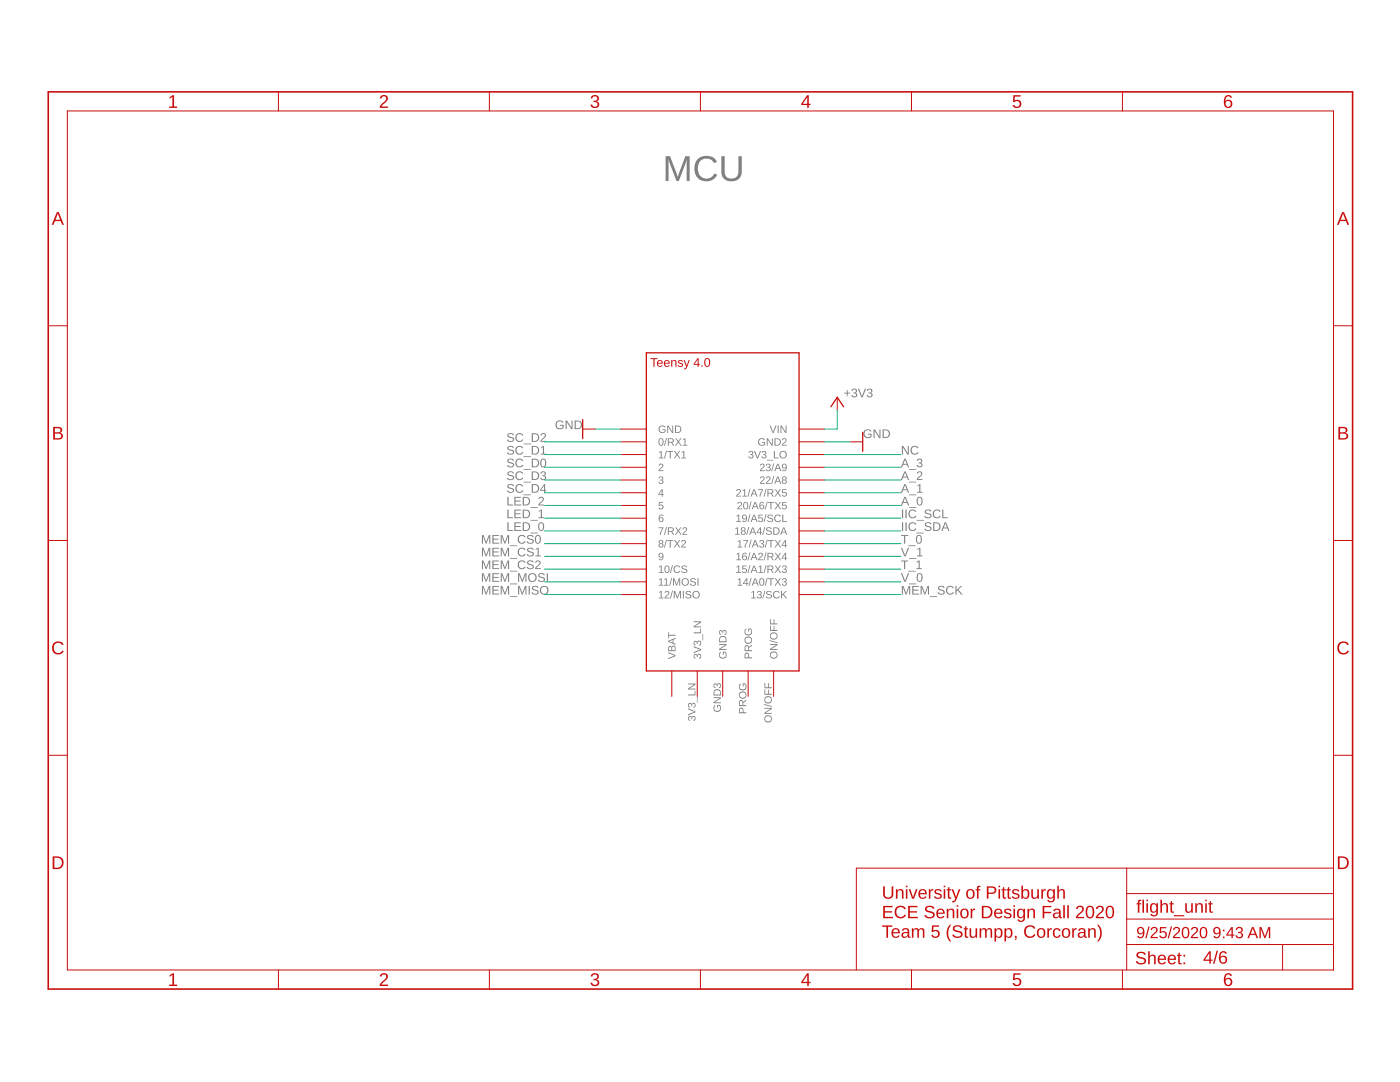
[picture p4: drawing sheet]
<svg xmlns="http://www.w3.org/2000/svg" width="279mm" height="216mm" viewBox="0 0 279 216" stroke-linecap="round" stroke-linejoin="round" font-family="sans-serif">
<g fill="#808080">
<path d="M131.6 92.6a.5 .5 0 0 1 .8 .2 .5 .5 0 0 1-.5 .7l-.3 .3h.8v.2h-1l.2-.3 .4-.4a.3 .3 0 0 0 .1-.5 .3 .3 0 0 0-.5 .1h-.2z"/>
<path d="M131.6 95.2a.43 .43 0 0 1 .7-.1 .43 .43 0 0 1-.2 .7 .39 .39 0 0 1 .3 .5 .39 .39 0 0 1-.5 .3l-.4-.3-.1-.1h.2a.3 .3 0 0 0 .4 .2 .3 .3 0 0 0 .1-.5h-.3v-.2a.29 .29 0 0 0 .4-.1 .29 .29 0 0 0-.2-.4 .29 .29 0 0 0-.4 .3l-.2-.1z"/>
<path d="M131.5 100.2h.8v.1h-.6l-.1 .5a.5 .5 0 0 1 .8 .2 .5 .5 0 0 1-.3 .7 .5 .5 0 0 1-.7-.4l.5 .2a.34 .34 0 0 0 .3-.5 .34 .34 0 0 0-.6-.1h-.1z"/>
<path d="M132.8 31.2h.9l1.6 4.2 1.5-4.2h.8v4.9h-.6l.1-4.3-1.6 4.3h-.5l-1.6-4.3v4.3h-.6zM139.2 31.8a2.48 2.48 0 0 1 3.9 .5l-.6 .2a1.71 1.71 0 0 0-2.1-.8 1.71 1.71 0 0 0-1.1 1.9 1.75 1.75 0 0 0 1.2 2 1.75 1.75 0 0 0 2.1-1l.5 .3a2.43 2.43 0 0 1-3 1.1 2.43 2.43 0 0 1-1.5-2.8l.2-.8zM144 31.2h.6v3.1a1.37 1.37 0 0 0 1.4 1.3 1.37 1.37 0 0 0 1.4-1.4v-3h.6v3.1a2.06 2.06 0 0 1-1.8 1.9 2.06 2.06 0 0 1-2.2-1.6z"/>
<path d="M169 77.8h.2v.6h.5v.1h-.5v.6h-.2v-.6h-.5v-.1h.5zM170.1 77.7a.5 .5 0 0 1 .8-.1 .5 .5 0 0 1-.1 .7l-.1 .1a.51 .51 0 0 1 .3 .7 .51 .51 0 0 1-.8 .2l-.3-.5h.2a.35 .35 0 0 0 .5 .3 .35 .35 0 0 0 .2-.5l-.5-.1v-.2a.33 .33 0 0 0 .5-.2 .33 .33 0 0 0-.2-.4 .33 .33 0 0 0-.4 .3h-.3zM171.2 77.6h.3l.5 1.5 .6-1.5h.3l-.7 1.7h-.3zM173.2 77.7a.5 .5 0 0 1 .7-.1 .5 .5 0 0 1 0 .7l-.2 .1a.51 .51 0 0 1 .4 .7 .51 .51 0 0 1-.8 .2l-.3-.5h.2a.35 .35 0 0 0 .5 .3 .35 .35 0 0 0 .1-.5l-.4-.1v-.2a.33 .33 0 0 0 .5-.2 .33 .33 0 0 0-.3-.4 .33 .33 0 0 0-.4 .3h-.2z"/>
<path d="M172.5 85.9a.9 .9 0 0 1 1.4 .2h-.2a.68 .68 0 0 0-1 0 .68 .68 0 0 0 0 .9 .68 .68 0 0 0 .9 .1l.1-.4h-.5v-.2h.7v.6a.94 .94 0 0 1-1.3 .1 .94 .94 0 0 1-.1-1.3zM174.3 85.7h.3l.9 1.5v-1.5h.2v1.7h-.3l-.9-1.5v1.5h-.2zM176.1 85.7h.6a.86 .86 0 0 1 .9 .8 .86 .86 0 0 1-.8 .9h-.7zM176.4 85.9v1.3a.73 .73 0 0 0 1-.7 .73 .73 0 0 0-1-.6z"/>
<path d="M111.1 84.1a.9 .9 0 0 1 1.3 .2l-.2 .1a.68 .68 0 0 0-.9-.1 .68 .68 0 0 0-.1 1 .68 .68 0 0 0 1 .1l.1-.4h-.5v-.2h.7v.6a.94 .94 0 0 1-1.4 .1 .94 .94 0 0 1 0-1.4zM112.9 83.9h.2l1 1.5v-1.5h.2v1.7h-.3l-.9-1.4v1.4h-.2zM114.7 83.9h.5a.86 .86 0 0 1 1 .8 .86 .86 0 0 1-.9 .9h-.6zM114.9 84.1v1.3a.73 .73 0 0 0 1-.6 .73 .73 0 0 0-1-.7z"/>
<path d="M131.5 90.2l.6-.2v1.3h.3v.2h-.9v-.2h.4v-1.1l-.4 .2zM132.9 89.9h.2l-.4 1.6h-.2zM133.2 90h1.2v.2h-.5v1.3h-.2v-1.3h-.5zM134.5 90h.2l.4 .6 .4-.6h.3l-.6 .7 .6 .8h-.2l-.5-.7-.4 .7h-.2l.5-.8zM136 90.2l.6-.2v1.3h.3v.2h-.9v-.2h.4v-1.1l-.4 .2z"/>
<path d="M132 97.6h.2v1h.3v.2h-.3v.3h-.1v-.3h-.7zM132.1 97.8l-.6 .8h.6z"/>
<path d="M131.6 87.5a.55 .55 0 0 1 .7 .1 .55 .55 0 0 1 .1 .6 .55 .55 0 0 1-.5 .7 .55 .55 0 0 1-.5-.7zM131.8 87.6a.83 .83 0 0 0 .1 1.2 .73 .73 0 0 0 0-1.2zM132.9 87.4h.2l-.4 1.5h-.2zM133.3 87.5h.7a.43 .43 0 0 1 .5 .3 .43 .43 0 0 1-.4 .5l.5 .6h-.3l-.4-.6h-.4v.6h-.2zM133.5 87.6v.6h.5a.28 .28 0 0 0 .3-.3 .28 .28 0 0 0-.3-.3zM134.7 87.5h.3l.4 .5 .4-.5h.2l-.5 .7 .5 .7h-.2l-.4-.6-.5 .6h-.2l.6-.7zM136.3 87.7l.5-.2v1.3h.4v.1h-1v-.1h.4v-1.2l-.3 .3z"/>
<path d="M131.7 102.8l.5-.1 .2 .3-.6-.1-.2 .5a.47 .47 0 0 1 .7 .1 .47 .47 0 0 1-.2 .7 .47 .47 0 0 1-.6-.3l-.1-.7zM131.6 103.7a.31 .31 0 0 0 .6 0 .31 .31 0 0 0-.6 0z"/>
<path d="M131.4 105.2h1l-.5 1.5h-.2l.1-.4 .4-.9h-.8zM132.9 105.2h.2l-.4 1.5h-.2zM133.3 105.2h.7a.43 .43 0 0 1 .5 .4 .43 .43 0 0 1-.4 .5l.5 .6h-.3l-.4-.6h-.4v.6h-.2zM133.5 105.4v.5h.5a.28 .28 0 0 0 .3-.2 .28 .28 0 0 0-.3-.3zM134.7 105.2h.3l.4 .6 .4-.6h.2l-.5 .7 .5 .8h-.2l-.4-.6-.5 .6h-.2l.6-.8zM136.3 105.3a.5 .5 0 0 1 .8 .2 .5 .5 0 0 1-.4 .7l-.3 .3h.8v.2h-1l.1-.3 .4-.4a.3 .3 0 0 0 .2-.5 .3 .3 0 0 0-.5 .1h-.2z"/>
<path d="M131.6 107.9a.43 .43 0 0 1 .7-.1 .43 .43 0 0 1-.2 .7 .42 .42 0 0 1 .1 .6 .42 .42 0 0 1-.6 0 .42 .42 0 0 1 .1-.6l-.2-.3zM131.6 108.1a.3 .3 0 0 0 .6 0 .3 .3 0 0 0-.6 0zM131.6 108.8a.31 .31 0 0 0 .6 0 .31 .31 0 0 0-.6 0zM132.9 107.7h.2l-.4 1.6h-.2zM133.2 107.8h1.2v.1h-.5v1.3h-.2v-1.3h-.5zM134.5 107.8h.2l.4 .5 .4-.5h.3l-.6 .7 .6 .7h-.2l-.5-.6-.4 .6h-.2l.5-.7zM136.1 107.9a.5 .5 0 0 1 .8 .2 .5 .5 0 0 1-.5 .7l-.2 .3h.7v.1h-1l.2-.3 .4-.4a.3 .3 0 0 0 .2-.5 .32 .32 0 0 0-.6 .2l-.1-.1z"/>
<path d="M131.6 110.4a.54 .54 0 0 1 .6 0 .54 .54 0 0 1 .2 .6 .54 .54 0 0 1-.2 .7 .54 .54 0 0 1-.7-.2l.5 .1 .2-.5a.47 .47 0 0 1-.7 0 .47 .47 0 0 1 .1-.7zM131.6 110.8a.33 .33 0 0 0 .6 0 .33 .33 0 0 0-.6 0z"/>
<path d="M131.5 113.1l.6-.2v1.3h.3v.1h-.9v-.1h.4v-1.2l-.4 .3zM132.8 112.9a.55 .55 0 0 1 .7 .1 .55 .55 0 0 1 .1 .6 .55 .55 0 0 1-.5 .7 .55 .55 0 0 1-.5-.7zM133 113a.83 .83 0 0 0 .1 1.2 .73 .73 0 0 0 0-1.2zM134.1 112.8h.2l-.4 1.5h-.2zM134.6 113l.7-.1 .4 .3-.1 .1a.54 .54 0 0 0-.9-.1 .54 .54 0 0 0 .1 .8 .54 .54 0 0 0 .8-.1l.2 .1a.75 .75 0 0 1-1.2 .2 .75 .75 0 0 1 0-1.2zM136.2 112.9l.6-.1 .3 .4h-.2a.34 .34 0 0 0-.4-.3 .34 .34 0 0 0-.2 .5 .71 .71 0 0 1 .8 .7l-.4 .2a.64 .64 0 0 1-.8-.3l.2-.1a.39 .39 0 0 0 .5 .3 .39 .39 0 0 0 .3-.4l-.5-.2a.38 .38 0 0 1-.4-.3 .38 .38 0 0 1 .2-.4z"/>
<path d="M131.5 115.6l.6-.2v1.3h.3v.2h-.9v-.2h.4v-1.1l-.4 .2zM132.6 115.6l.5-.2v1.3h.3v.2h-.9v-.2h.4v-1.1l-.3 .2zM134 115.3h.1l-.4 1.6h-.2zM134.3 115.4h.3l.4 1.2 .5-1.2h.2v1.5h-.1v-1.3l-.5 1.3h-.1l-.5-1.3v1.3h-.2zM136 116.1a.76 .76 0 0 1 1.5 0 .76 .76 0 0 1-1.5 0zM136.1 116.1a.6 .6 0 0 0 1.2 0 .6 .6 0 0 0-1.2 0zM137.9 115.5l.6-.1 .4 .3h-.2a.34 .34 0 0 0-.4-.2 .34 .34 0 0 0-.3 .4 .71 .71 0 0 1 .9 .7l-.4 .3a.64 .64 0 0 1-.8-.4h.2a.39 .39 0 0 0 .4 .3 .39 .39 0 0 0 .3-.5l-.5-.2a.38 .38 0 0 1-.3-.2 .38 .38 0 0 1 .1-.4zM139.2 115.4h.2v1.5h-.2z"/>
<path d="M131.5 118.2l.6-.3v1.3h.3v.2h-.9v-.2h.4v-1.1l-.4 .2zM132.8 118a.5 .5 0 0 1 .8 .2 .5 .5 0 0 1-.5 .7l-.3 .3h.8v.2h-1l.2-.3 .4-.4a.3 .3 0 0 0 .1-.5 .3 .3 0 0 0-.5 .1h-.2zM134.1 117.9h.2l-.4 1.5h-.2zM134.5 117.9h.2l.5 1.3 .4-1.3h.3v1.5h-.2v-1.3l-.4 1.3h-.2l-.5-1.3v1.3h-.1zM136.3 117.9h.2v1.5h-.2zM137 118l.6-.1 .4 .3-.2 .1a.34 .34 0 0 0-.4-.3 .34 .34 0 0 0-.3 .4 .71 .71 0 0 1 .9 .8l-.4 .2a.64 .64 0 0 1-.8-.4h.2a.39 .39 0 0 0 .4 .3 .39 .39 0 0 0 .3-.5l-.5-.1a.38 .38 0 0 1-.3-.3 .38 .38 0 0 1 .1-.4zM138.1 118.7a.8 .8 0 0 1 1.6 0 .8 .8 0 0 1-1.6 0zM138.3 118.7a.6 .6 0 0 0 1.2 0 .6 .6 0 0 0-1.2 0z"/>
<path d="M131.6 85.1l.8-.2 .4 .3-.2 .1a.58 .58 0 0 0-.8 0 .58 .58 0 0 0 0 .8 .58 .58 0 0 0 .8 0v-.3h-.4v-.1h.6v.5a.8 .8 0 0 1-1.1 0 .8 .8 0 0 1-.1-1.1zM133.2 84.9h.2l.8 1.3v-1.3h.2v1.5h-.3l-.8-1.3v1.3h-.1zM134.7 84.9h.5a.74 .74 0 0 1 .8 .7 .74 .74 0 0 1-.7 .8h-.6zM134.9 85.1v1.1a.62 .62 0 0 0 .9-.5 .62 .62 0 0 0-.9-.6z"/>
<path d="M153.6 84.9h.2l.5 1.3 .5-1.3h.2l-.6 1.5h-.2zM155.2 84.9h.2v1.5h-.2zM155.8 84.9h.2l.8 1.3v-1.3h.2v1.5h-.3l-.8-1.3v1.3h-.1z"/>
<path d="M149.5 90.1a.43 .43 0 0 1 .7 0 .43 .43 0 0 1-.2 .6 .39 .39 0 0 1 .4 .5 .39 .39 0 0 1-.5 .3l-.5-.2v-.2h.2a.3 .3 0 0 0 .4 .2 .3 .3 0 0 0 .1-.4l-.4-.1v-.2a.29 .29 0 0 0 .4-.1 .29 .29 0 0 0-.2-.4 .29 .29 0 0 0-.3 .3h-.2zM150.5 90h.2l.5 1.3 .5-1.3h.2l-.6 1.5h-.2zM152.1 90.1a.43 .43 0 0 1 .7 0 .43 .43 0 0 1-.2 .6 .39 .39 0 0 1 .4 .5 .39 .39 0 0 1-.5 .3l-.5-.2v-.2h.2a.3 .3 0 0 0 .4 .2 .3 .3 0 0 0 .1-.4l-.4-.1v-.2a.29 .29 0 0 0 .4-.1 .29 .29 0 0 0-.2-.4 .29 .29 0 0 0-.3 .3h-.2zM153 91.8h1.3v.1h-1.3zM154.4 90h.2v1.3h.8v.2h-1zM155.5 90.7a.76 .76 0 0 1 1.5 0 .76 .76 0 0 1-1.5 0zM155.7 90.7a.57 .57 0 0 0 1.1 0 .57 .57 0 0 0-1.1 0z"/>
<path d="M151.8 92.6a.5 .5 0 0 1 .8 .2 .5 .5 0 0 1-.5 .7l-.2 .3h.7v.2h-1l.2-.3 .4-.4a.3 .3 0 0 0 .2-.5 .3 .3 0 0 0-.6 .1h-.1zM153 92.6a.43 .43 0 0 1 .7 0 .43 .43 0 0 1-.2 .7 .39 .39 0 0 1 .3 .4 .39 .39 0 0 1-.5 .3l-.4-.2-.1-.2h.2a.3 .3 0 0 0 .4 .3 .3 .3 0 0 0 .1-.5l-.3-.1v-.1a.29 .29 0 0 0 .4-.2 .29 .29 0 0 0-.2-.3 .29 .29 0 0 0-.4 .2h-.2zM154.3 92.5h.2l-.4 1.5h-.2zM155.1 92.5h.2l.6 1.5h-.2l-.1-.4h-.7l-.2 .4h-.2zM155.2 92.7l-.2 .7h.5zM156.2 92.6a.54 .54 0 0 1 .6 0 .54 .54 0 0 1 .2 .6 .54 .54 0 0 1-.2 .8 .54 .54 0 0 1-.7-.3l.5 .1 .2-.5a.47 .47 0 0 1-.7 .1 .47 .47 0 0 1 .1-.8zM156.2 93a.33 .33 0 0 0 .6 0 .33 .33 0 0 0-.6 0z"/>
<path d="M151.8 95.2a.5 .5 0 0 1 .8 .2 .5 .5 0 0 1-.5 .7l-.2 .3h.7v.1h-1l.2-.3 .4-.4a.3 .3 0 0 0 .2-.5 .32 .32 0 0 0-.6 .2l-.1-.1zM153 95.2a.5 .5 0 0 1 .8 .2 .5 .5 0 0 1-.5 .7l-.3 .3h.8v.1h-1l.2-.3 .4-.4a.3 .3 0 0 0 .2-.5 .32 .32 0 0 0-.6 .2l-.2-.1zM154.3 95h.2l-.4 1.6h-.2zM155.1 95.1h.2l.6 1.4h-.2l-.1-.4h-.7l-.2 .4h-.2zM155.2 95.2l-.2 .8h.5zM156.2 95.2a.43 .43 0 0 1 .7-.1 .43 .43 0 0 1-.2 .7 .42 .42 0 0 1 .2 .6 .42 .42 0 0 1-.7 0 .42 .42 0 0 1 .1-.6l-.2-.3zM156.3 95.4a.27 .27 0 0 0 .5 0 .27 .27 0 0 0-.5 0zM156.2 96.1a.31 .31 0 0 0 .6 0 .31 .31 0 0 0-.6 0z"/>
<path d="M147.1 97.7a.5 .5 0 0 1 .7 .2 .5 .5 0 0 1-.4 .7l-.3 .3h.8v.2h-1l.1-.4 .4-.3a.3 .3 0 0 0 .2-.5 .3 .3 0 0 0-.5 .1h-.2zM148.2 97.9l.5-.3v1.3h.4v.2h-.9v-.2h.3v-1.1l-.3 .2zM149.6 97.5h.2l-.5 1.6h-.1zM150.4 97.6h.2l.6 1.5h-.2l-.2-.4h-.7l-.1 .4h-.2zM150.5 97.8l-.3 .7h.6zM151.3 97.6h1l-.5 1.5h-.2v-.4l.5-.9h-.8zM152.8 97.5h.2l-.4 1.6h-.2zM153.2 97.6h.6a.43 .43 0 0 1 .6 .4 .43 .43 0 0 1-.4 .5l.4 .6h-.2l-.4-.6h-.4v.6h-.2zM153.4 97.8v.5h.4a.28 .28 0 0 0 .4-.3 .28 .28 0 0 0-.4-.2zM154.6 97.6h.2l.4 .6 .4-.6h.3l-.5 .7 .5 .8h-.2l-.5-.7-.4 .7h-.2l.5-.8zM156.1 97.6h.9v.2h-.7v.4a.5 .5 0 0 1 .7 .3 .5 .5 0 0 1-.3 .7 .5 .5 0 0 1-.7-.4l.5 .2a.34 .34 0 0 0 .3-.5 .34 .34 0 0 0-.5-.1h-.2z"/>
<path d="M147.3 100.2a.5 .5 0 0 1 .8 .3 .5 .5 0 0 1-.5 .6l-.3 .4h.8v.1h-1l.2-.3 .4-.4a.3 .3 0 0 0 .2-.5 .3 .3 0 0 0-.6 .1h-.2zM148.5 100.2a.55 .55 0 0 1 .7 .1 .55 .55 0 0 1 .1 .6 .55 .55 0 0 1-.5 .7 .55 .55 0 0 1-.5-.7zM148.7 100.3a.83 .83 0 0 0 .1 1.2 .73 .73 0 0 0 0-1.2zM149.8 100.1h.2l-.4 1.5h-.2zM150.6 100.2h.2l.6 1.4h-.2l-.1-.4h-.7l-.2 .4h-.2zM150.7 100.3l-.3 .7h.6zM151.8 100.2h.5l.2 .2-.6-.1-.2 .6a.47 .47 0 0 1 .7 0 .47 .47 0 0 1-.2 .7 .47 .47 0 0 1-.6-.3v-.6zM151.7 101.1a.31 .31 0 0 0 .6 0 .31 .31 0 0 0-.6 0zM153 100.1h.2l-.4 1.5h-.2zM153.3 100.2h1.2v.1h-.5v1.3h-.2v-1.3h-.5zM154.6 100.2h.2l.4 .5 .4-.5h.3l-.5 .7 .5 .7h-.2l-.5-.6-.4 .6h-.2l.5-.7zM156.1 100.2h.9v.1h-.7v.5a.5 .5 0 0 1 .7 .2 .5 .5 0 0 1-.3 .7 .5 .5 0 0 1-.7-.4l.5 .2a.34 .34 0 0 0 .3-.5 .34 .34 0 0 0-.5-.1h-.2z"/>
<path d="M147 102.9l.5-.2v1.3h.4v.2h-.9v-.2h.3v-1.1l-.3 .2zM148.2 102.8a.54 .54 0 0 1 .7 0 .54 .54 0 0 1 .2 .6 .54 .54 0 0 1-.3 .7 .54 .54 0 0 1-.7-.2l.6 .1 .2-.5a.47 .47 0 0 1-.7 0 .47 .47 0 0 1 0-.7zM148.2 103.2a.35 .35 0 0 0 .7 0 .35 .35 0 0 0-.7 0zM149.6 102.6h.2l-.5 1.6h-.1zM150.4 102.7h.2l.6 1.5h-.2l-.2-.5h-.7l-.1 .5h-.2zM150.5 102.8l-.3 .8h.6zM151.4 102.7h.8v.2h-.7v.4a.5 .5 0 0 1 .7 .2 .5 .5 0 0 1-.3 .7 .5 .5 0 0 1-.6-.4l.5 .2a.34 .34 0 0 0 .3-.5 .34 .34 0 0 0-.6 0h-.2zM152.8 102.6h.2l-.4 1.6h-.2zM153.3 102.8l.6-.1 .4 .3h-.2a.34 .34 0 0 0-.4-.2 .34 .34 0 0 0-.3 .4 .71 .71 0 0 1 .9 .7l-.4 .3a.64 .64 0 0 1-.8-.4h.2a.39 .39 0 0 0 .4 .3 .39 .39 0 0 0 .3-.5l-.5-.2a.38 .38 0 0 1-.3-.2 .38 .38 0 0 1 .1-.4zM154.7 102.9l.7-.2 .5 .3-.2 .1a.54 .54 0 0 0-.8 0 .54 .54 0 0 0 0 .8 .54 .54 0 0 0 .8-.2l.2 .1a.75 .75 0 0 1-1.2 .2 .75 .75 0 0 1 0-1.1zM156.1 102.7h.2v1.3h.8v.2h-1z"/>
<path d="M146.8 105.5l.5-.3v1.3h.3v.2h-.9v-.2h.4v-1.1l-.3 .2zM148 105.3a.43 .43 0 0 1 .7 0 .43 .43 0 0 1-.2 .6 .42 .42 0 0 1 .1 .7 .42 .42 0 0 1-.6 0 .42 .42 0 0 1 .1-.7l-.2-.2zM148.1 105.6a.27 .27 0 0 0 .5 0 .27 .27 0 0 0-.5 0zM148 106.3a.31 .31 0 0 0 .6 0 .31 .31 0 0 0-.6 0zM149.4 105.2h.1l-.4 1.5h-.2zM150.1 105.2h.2l.6 1.5h-.2l-.1-.4h-.7l-.2 .4h-.2zM150.2 105.4l-.2 .7h.5zM151.7 105.2h.2v1h.2v.2h-.2v.3h-.2v-.3h-.7zM151.7 105.4l-.5 .8h.5zM152.6 105.2h.1l-.4 1.5h-.2zM153 105.3l.7-.1 .3 .3-.2 .1a.34 .34 0 0 0-.4-.3 .34 .34 0 0 0-.2 .4 .71 .71 0 0 1 .8 .8l-.4 .2a.64 .64 0 0 1-.8-.3l.2-.1a.39 .39 0 0 0 .5 .3 .39 .39 0 0 0 .3-.4l-.5-.2a.38 .38 0 0 1-.4-.3 .38 .38 0 0 1 .1-.4zM154.3 105.2h.5a.74 .74 0 0 1 .8 .7 .74 .74 0 0 1-.7 .8h-.6zM154.5 105.4v1.1a.62 .62 0 0 0 .9-.5 .62 .62 0 0 0-.9-.6zM156.3 105.2h.2l.6 1.5h-.2l-.2-.4h-.6l-.2 .4h-.2zM156.4 105.4l-.3 .7h.6z"/>
<path d="M147.2 108l.6-.2v1.3h.3v.1h-.9v-.1h.4v-1.1l-.4 .2zM148.3 107.8h1l-.5 1.4h-.2l.1-.3 .4-1h-.8zM149.8 107.7h.2l-.4 1.6h-.2zM150.6 107.8h.2l.6 1.4h-.2l-.1-.4h-.7l-.2 .4h-.2zM150.7 107.9l-.3 .8h.6zM151.7 107.9a.43 .43 0 0 1 .7-.1 .43 .43 0 0 1-.2 .7 .39 .39 0 0 1 .3 .5 .39 .39 0 0 1-.5 .3l-.4-.3-.1-.1 .2-.1a.3 .3 0 0 0 .4 .3 .3 .3 0 0 0 .1-.5h-.3v-.2a.29 .29 0 0 0 .4-.1 .29 .29 0 0 0-.2-.4 .29 .29 0 0 0-.4 .2h-.2zM153 107.7h.2l-.4 1.6h-.2zM153.3 107.8h1.2v.1h-.5v1.3h-.2v-1.3h-.5zM154.6 107.8h.2l.4 .5 .4-.5h.3l-.5 .7 .5 .7h-.2l-.5-.6-.4 .6h-.2l.5-.7zM156.7 107.8h.2v1h.2v.1h-.2v.3h-.2v-.3h-.7zM156.7 108l-.5 .8h.5z"/>
<path d="M147 110.6l.5-.3v1.3h.4v.2h-.9v-.2h.3v-1.1l-.3 .2zM148.3 110.4l.5-.1 .2 .3-.5-.1-.2 .5a.47 .47 0 0 1 .7 .1 .47 .47 0 0 1-.2 .7 .47 .47 0 0 1-.6-.3l-.1-.7zM148.3 111.3a.31 .31 0 0 0 .6 0 .31 .31 0 0 0-.6 0zM149.6 110.2h.2l-.5 1.6h-.1zM150.4 110.3h.2l.6 1.5h-.2l-.2-.4h-.7l-.1 .4h-.2zM150.5 110.5l-.3 .7h.6zM151.5 110.4a.5 .5 0 0 1 .7 .2 .5 .5 0 0 1-.4 .7l-.3 .3h.8v.2h-1l.1-.4 .4-.3a.3 .3 0 0 0 .2-.5 .3 .3 0 0 0-.5 .1h-.2zM152.8 110.2h.2l-.4 1.6h-.2zM153.2 110.3h.6a.43 .43 0 0 1 .6 .3 .43 .43 0 0 1-.4 .5l.4 .7h-.2l-.4-.6h-.4v.6h-.2zM153.4 110.5v.5h.4a.28 .28 0 0 0 .4-.3 .28 .28 0 0 0-.4-.2zM154.6 110.3h.2l.4 .6 .4-.6h.3l-.5 .7 .5 .8h-.2l-.5-.7-.4 .7h-.2l.5-.8zM156.7 110.3h.2v1h.2v.1h-.2v.4h-.2v-.4h-.7zM156.7 110.5l-.5 .8h.5z"/>
<path d="M147 113.1l.5-.2v1.3h.4v.1h-.9v-.1h.3v-1.2l-.3 .3zM148.2 112.9h.8v.1h-.7v.5a.5 .5 0 0 1 .7 .2 .5 .5 0 0 1-.3 .7 .5 .5 0 0 1-.6-.4l.5 .2a.34 .34 0 0 0 .3-.5 .34 .34 0 0 0-.6-.1h-.2zM149.6 112.8h.2l-.5 1.5h-.1zM150.4 112.9h.2l.6 1.4h-.2l-.2-.4h-.7l-.1 .4h-.2zM150.5 113l-.3 .7h.6zM151.4 113.1l.5-.2v1.3h.4v.1h-.9v-.1h.3v-1.2l-.3 .3zM152.8 112.8h.2l-.4 1.5h-.2zM153.2 112.9h.6a.43 .43 0 0 1 .6 .3 .43 .43 0 0 1-.4 .5l.4 .6h-.2l-.4-.6h-.4v.6h-.2zM153.4 113v.6h.4a.28 .28 0 0 0 .4-.3 .28 .28 0 0 0-.4-.3zM154.6 112.9h.2l.4 .5 .4-.5h.3l-.5 .7 .5 .7h-.2l-.5-.6-.4 .6h-.2l.5-.7zM156.2 112.9a.43 .43 0 0 1 .7 0 .43 .43 0 0 1-.2 .7 .39 .39 0 0 1 .3 .4 .39 .39 0 0 1-.5 .3l-.4-.2-.1-.2h.2a.3 .3 0 0 0 .4 .3 .3 .3 0 0 0 .2-.5h-.4v-.2a.29 .29 0 0 0 .4-.1 .29 .29 0 0 0-.2-.4 .29 .29 0 0 0-.4 .2h-.1z"/>
<path d="M147.2 115.6l.6-.2v1.3h.3v.2h-.9v-.2h.4v-1.1l-.4 .2zM148.9 115.4h.2v1h.2v.1h-.2v.4h-.1v-.4h-.7zM149 115.6l-.6 .8h.6zM149.8 115.3h.2l-.4 1.6h-.2zM150.6 115.4h.2l.6 1.5h-.2l-.1-.5h-.7l-.2 .5h-.2zM150.7 115.5l-.3 .8h.6zM151.7 115.5a.55 .55 0 0 1 .7 0 .55 .55 0 0 1 .1 .6 .55 .55 0 0 1-.5 .8 .55 .55 0 0 1-.5-.8zM151.9 115.6a.83 .83 0 0 0 .1 1.1 .73 .73 0 0 0 0-1.2zM153 115.3h.2l-.4 1.6h-.2zM153.3 115.4h1.2v.2h-.5v1.3h-.2v-1.3h-.5zM154.6 115.4h.2l.4 .6 .4-.6h.3l-.5 .7 .5 .8h-.2l-.5-.7-.4 .7h-.2l.5-.8zM156.2 115.5a.43 .43 0 0 1 .7-.1 .43 .43 0 0 1-.2 .7 .39 .39 0 0 1 .3 .5 .39 .39 0 0 1-.5 .3l-.4-.2-.1-.2h.2a.3 .3 0 0 0 .4 .2 .3 .3 0 0 0 .1-.4l-.3-.1v-.2a.29 .29 0 0 0 .4-.1 .29 .29 0 0 0-.2-.4 .29 .29 0 0 0-.4 .3h-.2z"/>
<path d="M150 118.2l.5-.3v1.3h.3v.2h-.9v-.2h.4v-1.1l-.3 .2zM151.2 118a.43 .43 0 0 1 .7 0 .43 .43 0 0 1-.2 .6 .39 .39 0 0 1 .3 .5 .39 .39 0 0 1-.5 .3l-.4-.2-.1-.2h.2a.3 .3 0 0 0 .4 .3 .3 .3 0 0 0 .2-.5l-.4-.1v-.1a.29 .29 0 0 0 .4-.2 .29 .29 0 0 0-.2-.4 .29 .29 0 0 0-.4 .3h-.1zM152.6 117.9h.1l-.4 1.5h-.2zM153 118l.7-.1 .3 .3-.2 .1a.34 .34 0 0 0-.4-.3 .34 .34 0 0 0-.2 .4 .71 .71 0 0 1 .8 .8l-.4 .2a.64 .64 0 0 1-.8-.4h.2a.39 .39 0 0 0 .5 .3 .39 .39 0 0 0 .3-.5l-.5-.1a.38 .38 0 0 1-.4-.3 .38 .38 0 0 1 .1-.4zM154.5 118.1l.7-.2 .4 .4h-.2a.54 .54 0 0 0-.8 0 .54 .54 0 0 0 .1 .8 .54 .54 0 0 0 .8-.1h.1a.75 .75 0 0 1-1.1 .3 .75 .75 0 0 1 0-1.2zM155.9 117.9h.2v.8l.7-.8h.2l-.6 .7 .7 .8h-.2l-.6-.7-.2 .1v.6h-.2z"/>
<path d="M151.5 87.6l.7-.1 .5 .3h-.2a.58 .58 0 0 0-.9 .1 .58 .58 0 0 0 .1 .8 .58 .58 0 0 0 .8-.1v-.2h-.4v-.2h.6v.5a.8 .8 0 0 1-1.2 .1 .8 .8 0 0 1 0-1.2zM153 87.5h.2l.8 1.2v-1.2h.2v1.4h-.2l-.8-1.2v1.2h-.2zM154.6 87.5h.4a.74 .74 0 0 1 .8 .7 .74 .74 0 0 1-.7 .7h-.5zM154.8 87.6v1.2a.62 .62 0 0 0 .8-.6 .62 .62 0 0 0-.8-.6zM156.2 87.5a.5 .5 0 0 1 .8 .3 .5 .5 0 0 1-.5 .6l-.3 .4h.8v.1h-1l.2-.3 .4-.4a.3 .3 0 0 0 .2-.5 .3 .3 0 0 0-.6 .1h-.2z"/>
<path d="M133.4 130.1l1.4 .6v.2l-1.4 .6v-.2l1.3-.5-1.3-.5zM133.5 128.9h.3l.3 .3 .1-.3 .2-.1a.45 .45 0 0 1 .4 .5v.6h-1.4zM133.6 129.2l-.1 .5h.5l-.1-.5zM134.3 129l-.2 .7h.6l-.1-.6zM133.4 127.9l1.4-.6v.2l-.4 .1v.7l.4 .2v.2l-1.4-.6zM133.5 128l.7 .2v-.5zM133.4 126.2h.1v.5h1.3v.2h-1.3v.5h-.1z"/>
<path d="M138.5 130.6l.4-.1 .3 .3a.4 .4 0 0 1 .4-.4 .4 .4 0 0 1 .3 .5l-.2 .5-.2 .1v-.2a.3 .3 0 0 0 .3-.4 .3 .3 0 0 0-.5-.2l-.1 .4h-.1a.29 .29 0 0 0-.2-.4 .29 .29 0 0 0-.3 .2 .29 .29 0 0 0 .2 .3v.2l-.4-.3zM138.4 128.9l1.5 .6v.2l-1.5 .6v-.2l1.3-.5-1.3-.5zM138.5 128l.4-.1 .3 .3a.4 .4 0 0 1 .4-.4 .4 .4 0 0 1 .3 .5l-.2 .5h-.2v-.2a.3 .3 0 0 0 .3-.4 .3 .3 0 0 0-.5-.1l-.1 .4h-.1a.29 .29 0 0 0-.2-.4 .29 .29 0 0 0-.3 .2 .29 .29 0 0 0 .2 .3v.2l-.4-.3zM140.2 126.5h.1v1.3h-.1zM138.4 126.2h1.3v-.8h.2v1h-1.5zM138.4 124h1.5v.2l-1.2 .8h1.2v.2h-1.5v-.2l1.3-.8h-1.3z"/>
<path d="M137.4 143l.4-.1 .2 .3a.4 .4 0 0 1 .5-.4 .4 .4 0 0 1 .3 .5l-.2 .5-.2 .1v-.2a.3 .3 0 0 0 .3-.4 .3 .3 0 0 0-.5-.2l-.1 .4h-.1a.29 .29 0 0 0-.2-.4 .29 .29 0 0 0-.4 .2 .29 .29 0 0 0 .3 .3v.2l-.4-.3zM137.3 141.3l1.5 .6v.2l-1.5 .6v-.2l1.3-.5-1.3-.5zM137.4 140.4l.4-.1 .2 .3a.4 .4 0 0 1 .5-.4 .4 .4 0 0 1 .3 .5l-.2 .5h-.2v-.2a.3 .3 0 0 0 .3-.4 .3 .3 0 0 0-.5-.1l-.1 .4h-.1a.29 .29 0 0 0-.2-.4 .29 .29 0 0 0-.4 .2 .29 .29 0 0 0 .3 .3v.2l-.4-.3zM139.1 138.9h.1v1.3h-.1zM137.3 138.6h1.3v-.8h.2v1h-1.5zM137.3 136.4h1.5v.2l-1.3 .8h1.3v.2h-1.5v-.3l1.3-.7h-1.3z"/>
<path d="M143.7 130.2l.1-.1 .1 .2a.58 .58 0 0 0 0 .8 .58 .58 0 0 0 .8-.1 .58 .58 0 0 0 0-.8h-.3v.5h-.1v-.7h.5a.78 .78 0 0 1 .1 1.1 .78 .78 0 0 1-1.1 .2 .78 .78 0 0 1-.1-1.1zM143.5 128.5h1.5v.2l-1.3 .8h1.3v.2h-1.5v-.2l1.3-.8h-1.3zM143.7 127.1a.76 .76 0 0 1 .8-.2 .76 .76 0 0 1 .5 .7v.6h-1.5v-.8zM143.8 127.2l-.1 .8h1.1a.63 .63 0 0 0-.2-.8 .63 .63 0 0 0-.8 0zM143.6 125.9l.4-.1 .2 .2a.4 .4 0 0 1 .5-.3 .4 .4 0 0 1 .3 .5l-.2 .5h-.2v-.2a.3 .3 0 0 0 .3-.4 .3 .3 0 0 0-.5-.1l-.1 .4h-.1a.29 .29 0 0 0-.2-.5 .29 .29 0 0 0-.4 .2 .29 .29 0 0 0 .3 .4v.2l-.4-.3z"/>
<path d="M142.6 140.8l.1-.1 .1 .2a.58 .58 0 0 0 0 .8 .58 .58 0 0 0 .8 0 .58 .58 0 0 0 0-.9h-.3v.5h-.2v-.6h.5a.78 .78 0 0 1 .2 1 .78 .78 0 0 1-1.1 .2 .78 .78 0 0 1-.1-1.1zM142.4 139.1h1.5v.3l-1.3 .8 1.3-.1v.2h-1.5v-.2l1.3-.8h-1.3zM142.6 137.7a.76 .76 0 0 1 .8-.1 .76 .76 0 0 1 .5 .6v.6h-1.5v-.7zM142.7 137.9l-.1 .7h1.1a.63 .63 0 0 0-.2-.8 .63 .63 0 0 0-.8 .1zM142.5 136.5l.4-.1 .2 .3a.4 .4 0 0 1 .5-.4 .4 .4 0 0 1 .3 .5l-.2 .5h-.2v-.2a.3 .3 0 0 0 .2-.4 .3 .3 0 0 0-.4-.1l-.1 .4h-.2a.29 .29 0 0 0-.1-.4 .29 .29 0 0 0-.4 .2 .29 .29 0 0 0 .3 .3v.2l-.4-.3z"/>
<path d="M148.7 130.4l.3-.2a.45 .45 0 0 1 .5 .5v.5h.6v.2h-1.5zM148.9 130.5l-.1 .7h.5v-.6zM148.7 128.9l.5-.2 .2 .4 .7-.4v.2l-.6 .4v.4h.6v.2h-1.5zM148.8 129v.7h.5l-.1-.7zM148.6 127.8a.76 .76 0 0 1 1.5 0 .76 .76 0 0 1-1.5 0zM148.8 127.8a.57 .57 0 0 0 1.1 0 .57 .57 0 0 0-1.1 0zM148.8 125.5l.1-.1 .1 .2a.58 .58 0 0 0 0 .8 .58 .58 0 0 0 .8 0 .58 .58 0 0 0 0-.8h-.3v.4h-.2v-.6h.5a.78 .78 0 0 1 .2 1.1 .78 .78 0 0 1-1.1 .1 .78 .78 0 0 1-.1-1.1z"/>
<path d="M147.6 141.3l.3-.1a.45 .45 0 0 1 .5 .5v.4h.6v.2h-1.5zM147.8 141.4l-.2 .7h.6v-.6zM147.6 139.8l.5-.1 .2 .3 .7-.4v.3l-.7 .3v.5h.7v.2h-1.5zM147.7 140l-.1 .7h.6l-.1-.7zM147.5 138.7a.76 .76 0 0 1 1.5 0 .76 .76 0 0 1-1.5 0zM147.6 138.7a.6 .6 0 0 0 1.2 0 .6 .6 0 0 0-1.2 0zM147.6 136.5l.2-.1 .1 .2a.58 .58 0 0 0 0 .8 .58 .58 0 0 0 .8 0 .58 .58 0 0 0-.1-.9h-.2v.5h-.2v-.6h.5a.78 .78 0 0 1 .2 1.1 .78 .78 0 0 1-1.1 .1 .78 .78 0 0 1-.2-1.1z"/>
<path d="M153.7 130.7a.76 .76 0 0 1 1.5 0 .76 .76 0 0 1-1.5 0zM153.8 130.8a.6 .6 0 0 0 1.2 0 .6 .6 0 0 0-1.2 0zM153.7 128.5h1.4v.2l-1.2 .8h1.2v.2h-1.4v-.2l1.2-.8h-1.2zM153.6 127.7l1.6 .5v.1l-1.6-.4zM153.7 126.9a.76 .76 0 0 1 1.5 0 .76 .76 0 0 1-1.5 0zM153.8 127a.6 .6 0 0 0 1.2 0 .6 .6 0 0 0-1.2 0zM153.7 124.9h.1v.8h.6v-.8h.2v.8h.5v.2h-1.4zM153.7 123.5h.1v.9h.6v-.8h.2v.8h.5v.2h-1.4z"/>
<path d="M152.5 143.5a.8 .8 0 0 1 1.6 0 .8 .8 0 0 1-1.6 0zM152.7 143.5a.6 .6 0 0 0 1.2 0 .6 .6 0 0 0-1.2 0zM152.6 141.2h1.4v.3l-1.2 .8h1.2v.1h-1.4v-.2l1.2-.8h-1.2zM152.5 140.5l1.6 .4v.2l-1.6-.5zM152.5 139.7a.8 .8 0 0 1 1.6 0 .8 .8 0 0 1-1.6 0zM152.7 139.7a.6 .6 0 0 0 1.2 0 .6 .6 0 0 0-1.2 0zM152.6 137.6h.1v.8h.6v-.8h.1v.8h.6v.2h-1.4zM152.6 136.3h.1v.8h.6v-.8h.1v.8h.6v.2h-1.4z"/>
<path d="M180 116.9h.3l.5 1.5 .6-1.5h.3v1.7h-.3l.1-1.5-.6 1.5h-.2l-.5-1.5v1.5h-.2zM182.1 116.9h1.3v.2h-1.1v.6h1v.1h-1v.6h1.1v.2h-1.3zM183.7 116.9h.3l.6 1.5 .5-1.5h.3v1.7h-.2v-1.5l-.5 1.5h-.2l-.6-1.5v1.5h-.2zM185.6 119h1.4v.1h-1.4zM187.4 117a.8 .8 0 0 1 1.1 .3h-.2a.4 .4 0 0 0-.5-.3 .4 .4 0 0 0-.3 .5l.2 .1a.59 .59 0 0 1 .7 .2 .59 .59 0 0 1 0 .7l-.6 .2a.63 .63 0 0 1-.7-.5h.2a.46 .46 0 0 0 .6 .3 .46 .46 0 0 0 .3-.5l-.4-.2a.49 .49 0 0 1-.5-.2 .49 .49 0 0 1 .1-.6zM189 117.1a.86 .86 0 0 1 1.4 .2l-.3 .1a.63 .63 0 0 0-.9-.1 .63 .63 0 0 0 .1 1 .63 .63 0 0 0 .9-.2l.2 .1a.88 .88 0 0 1-1.3 .3 .88 .88 0 0 1-.1-1.4zM190.7 116.9h.2v.9l.8-.9h.3l-.7 .8 .8 .9h-.3l-.7-.8-.2 .2v.6h-.2z"/>
<path d="M96.2 116.9h.3l.5 1.5 .6-1.5h.3v1.7h-.3l.1-1.5-.6 1.5h-.2l-.5-1.5v1.5h-.2zM98.3 116.9h1.3v.2h-1.1v.6h1v.1h-1v.6h1.1v.2h-1.3zM99.9 116.9h.3l.6 1.5 .5-1.5h.3v1.7h-.2v-1.5l-.6 1.5h-.1l-.6-1.5v1.5h-.2zM101.8 119h1.4v.1h-1.4zM103.4 116.9h.3l.5 1.5 .6-1.5h.3v1.7h-.2v-1.5l-.6 1.5h-.1l-.6-1.5v1.5h-.2zM105.5 116.9h.2v1.7h-.2zM106.3 117a.8 .8 0 0 1 1.2 .3h-.3a.4 .4 0 0 0-.4-.3 .4 .4 0 0 0-.3 .5l.2 .1a.59 .59 0 0 1 .7 .2 .59 .59 0 0 1-.1 .7l-.5 .2a.63 .63 0 0 1-.7-.5h.2a.46 .46 0 0 0 .5 .3 .46 .46 0 0 0 .4-.5l-.4-.2a.49 .49 0 0 1-.6-.2 .49 .49 0 0 1 .1-.6zM107.7 117.8a.9 .9 0 0 1 1.8 0 .9 .9 0 0 1-1.8 0zM108.1 117.3a.69 .69 0 0 0 .2 1.1 .69 .69 0 0 0 1-.4 .69 .69 0 0 0-.7-.9z"/>
<path d="M96.2 114.4h.3l.5 1.4 .6-1.4h.3v1.7h-.3l.1-1.5-.6 1.5h-.2l-.5-1.5v1.5h-.2zM98.3 114.4h1.3v.2h-1.1v.5h1v.2h-1v.6h1.1v.2h-1.3zM99.9 114.4h.3l.6 1.4 .5-1.4h.3v1.7h-.2v-1.5l-.6 1.5h-.1l-.6-1.5v1.5h-.2zM101.8 116.4h1.4v.2h-1.4zM103.4 114.4h.3l.5 1.4 .6-1.4h.3v1.7h-.2v-1.5l-.6 1.5h-.1l-.6-1.5v1.5h-.2zM105.3 115.2a.9 .9 0 0 1 1.8 0 .9 .9 0 0 1-1.8 0zM105.8 114.7a.69 .69 0 0 0 .1 1.1 .69 .69 0 0 0 1-.4 .69 .69 0 0 0-.7-.9zM107.6 114.5a.8 .8 0 0 1 1.1 .2l-.2 .1a.4 .4 0 0 0-.5-.3 .4 .4 0 0 0-.3 .5l.2 .1a.59 .59 0 0 1 .7 .2 .59 .59 0 0 1 0 .7l-.5 .1a.63 .63 0 0 1-.8-.4l.3-.1a.46 .46 0 0 0 .5 .4 .46 .46 0 0 0 .4-.5l-.5-.2a.49 .49 0 0 1-.5-.2 .49 .49 0 0 1 .1-.6zM109.1 114.4h.2v1.7h-.2z"/>
<path d="M96.2 106.8h.3l.5 1.4 .6-1.4h.3v1.7h-.3l.1-1.5-.6 1.5h-.2l-.5-1.5v1.5h-.2zM98.3 106.8h1.3v.2h-1.1v.5h1v.2h-1v.6h1.1v.2h-1.3zM99.9 106.8h.3l.6 1.4 .5-1.4h.3v1.7h-.2v-1.5l-.6 1.5h-.1l-.6-1.5v1.5h-.2zM101.8 108.8h1.4v.2h-1.4zM103.5 107a.86 .86 0 0 1 1.4 .2h-.2a.63 .63 0 0 0-1 0 .63 .63 0 0 0 .1 .9 .63 .63 0 0 0 .9-.1l.2 .1a.88 .88 0 0 1-1.3 .2 .88 .88 0 0 1-.1-1.3zM105.4 106.9a.8 .8 0 0 1 1.1 .2l-.2 .1a.4 .4 0 0 0-.5-.3 .4 .4 0 0 0-.3 .5h.2a.59 .59 0 0 1 .7 .3 .59 .59 0 0 1 0 .7l-.6 .1a.63 .63 0 0 1-.7-.4l.2-.1a.46 .46 0 0 0 .6 .4 .46 .46 0 0 0 .3-.6l-.4-.1a.49 .49 0 0 1-.5-.3 .49 .49 0 0 1 .1-.5zM107 106.8a.64 .64 0 0 1 .8 .1 .64 .64 0 0 1 .2 .7 .64 .64 0 0 1-.6 .9 .64 .64 0 0 1-.6-.9zM107.2 107a.97 .97 0 0 0 .2 1.3 .86 .86 0 0 0 0-1.4z"/>
<path d="M96.2 109.3h.3l.5 1.5 .6-1.5h.3v1.7h-.3l.1-1.5-.6 1.5h-.2l-.5-1.5v1.5h-.2zM98.3 109.3h1.3v.2h-1.1v.5h1v.2h-1v.6h1.1v.2h-1.3zM99.9 109.3h.3l.6 1.5 .5-1.5h.3v1.7h-.2v-1.5l-.6 1.5h-.1l-.6-1.5v1.5h-.2zM101.8 111.4h1.4v.1h-1.4zM103.5 109.5a.86 .86 0 0 1 1.4 .2l-.2 .1a.63 .63 0 0 0-1-.1 .63 .63 0 0 0 .1 1 .63 .63 0 0 0 .9-.2l.2 .1a.88 .88 0 0 1-1.3 .3 .88 .88 0 0 1-.1-1.4zM105.4 109.4a.8 .8 0 0 1 1.1 .3h-.2a.4 .4 0 0 0-.5-.3 .4 .4 0 0 0-.3 .5l.2 .1a.59 .59 0 0 1 .7 .2 .59 .59 0 0 1 0 .7l-.6 .1a.63 .63 0 0 1-.7-.4h.2a.46 .46 0 0 0 .6 .3 .46 .46 0 0 0 .3-.5l-.4-.2a.49 .49 0 0 1-.5-.2 .49 .49 0 0 1 .1-.6zM106.9 109.6l.6-.3v1.5h.4v.2h-1v-.2h.4v-1.3l-.4 .3z"/>
<path d="M180 104.2h.2v1.7h-.2zM180.7 104.2h.2v1.7h-.2zM181.5 104.4a.86 .86 0 0 1 1.4 .2l-.3 .1a.63 .63 0 0 0-.9-.1 .63 .63 0 0 0 .1 1 .63 .63 0 0 0 .9-.2l.2 .1a.88 .88 0 0 1-1.3 .3 .88 .88 0 0 1-.1-1.4zM182.9 106.3h1.5v.1h-1.5zM184.7 104.3a.8 .8 0 0 1 1.2 .3h-.3a.4 .4 0 0 0-.4-.3 .4 .4 0 0 0-.3 .5l.2 .1a.59 .59 0 0 1 .7 .2 .59 .59 0 0 1-.1 .7l-.5 .2a.63 .63 0 0 1-.7-.5h.2a.46 .46 0 0 0 .5 .3 .46 .46 0 0 0 .4-.5l-.4-.2a.49 .49 0 0 1-.6-.2 .49 .49 0 0 1 .1-.6zM186.2 104.2h.6a.86 .86 0 0 1 .9 .8 .86 .86 0 0 1-.8 .9h-.7zM186.5 104.4v1.4a.73 .73 0 0 0 1-.7 .73 .73 0 0 0-1-.7zM188.5 104.2h.3l.7 1.7h-.2l-.2-.5h-.8l-.2 .5h-.3zM188.7 104.4l-.4 .9h.7z"/>
<path d="M180 101.7h.2v1.7h-.2zM180.7 101.7h.2v1.7h-.2zM181.5 101.9a.86 .86 0 0 1 1.4 .2l-.3 .1a.63 .63 0 0 0-.9-.1 .63 .63 0 0 0 .1 .9 .63 .63 0 0 0 .9-.1l.2 .1a.88 .88 0 0 1-1.3 .2 .88 .88 0 0 1-.1-1.3zM182.9 103.7h1.5v.2h-1.5zM184.7 101.8a.8 .8 0 0 1 1.2 .3h-.3a.4 .4 0 0 0-.4-.3 .4 .4 0 0 0-.3 .5l.2 .1a.59 .59 0 0 1 .7 .2 .59 .59 0 0 1-.1 .7l-.5 .1a.63 .63 0 0 1-.7-.4l.2-.1a.46 .46 0 0 0 .5 .4 .46 .46 0 0 0 .4-.5l-.4-.2a.49 .49 0 0 1-.6-.2 .49 .49 0 0 1 .1-.6zM186.4 101.9a.86 .86 0 0 1 1.3 .2l-.2 .1a.63 .63 0 0 0-.9-.1 .63 .63 0 0 0 0 .9 .63 .63 0 0 0 .9-.1l.2 .1a.88 .88 0 0 1-1.3 .2 .88 .88 0 0 1 0-1.3zM188 101.7h.3v1.5h.8v.2h-1.1z"/>
<path d="M101.4 89.1a.8 .8 0 0 1 1.2 .3h-.3a.4 .4 0 0 0-.4-.3 .4 .4 0 0 0-.3 .5l.2 .1a.59 .59 0 0 1 .6 .2 .59 .59 0 0 1 0 .7l-.5 .1a.63 .63 0 0 1-.7-.4l.2-.1a.46 .46 0 0 0 .5 .4 .46 .46 0 0 0 .4-.5l-.5-.2a.49 .49 0 0 1-.5-.2 .49 .49 0 0 1 .1-.6zM103.1 89.2a.86 .86 0 0 1 1.3 .2l-.2 .1a.63 .63 0 0 0-1-.1 .63 .63 0 0 0 .1 1 .63 .63 0 0 0 .9-.2l.2 .1a.88 .88 0 0 1-1.3 .2 .88 .88 0 0 1 0-1.3zM104.5 91h1.4v.2h-1.4zM106.1 89h.6a.86 .86 0 0 1 .9 .8 .86 .86 0 0 1-.8 .9h-.7zM106.4 89.2v1.3a.73 .73 0 0 0 1-.7 .73 .73 0 0 0-1-.6zM108 89.3l.6-.3v1.5h.4v.2h-1.1v-.2h.4v-1.3l-.3 .3z"/>
<path d="M101.4 86.5a.8 .8 0 0 1 1.2 .3l-.3 .1a.4 .4 0 0 0-.4-.3 .4 .4 0 0 0-.3 .4l.2 .1a.59 .59 0 0 1 .6 .2 .59 .59 0 0 1 0 .8l-.5 .1a.63 .63 0 0 1-.7-.4l.2-.1a.46 .46 0 0 0 .5 .4 .46 .46 0 0 0 .4-.6l-.5-.1a.49 .49 0 0 1-.5-.3 .49 .49 0 0 1 .1-.6zM103.1 86.7a.86 .86 0 0 1 1.3 .1l-.2 .1a.63 .63 0 0 0-1 0 .63 .63 0 0 0 .1 .9 .63 .63 0 0 0 .9-.2l.2 .1a.88 .88 0 0 1-1.3 .3 .88 .88 0 0 1 0-1.3zM104.5 88.5h1.4v.2h-1.4zM106.1 86.4h.6a.86 .86 0 0 1 .9 .9 .86 .86 0 0 1-.8 .9h-.7zM106.4 86.6v1.4a.73 .73 0 0 0 1-.7 .73 .73 0 0 0-1-.7zM108 86.5a.55 .55 0 0 1 .9 .2 .55 .55 0 0 1-.3 .8l-.5 .5h.9v.2h-1.2l.1-.3 .5-.5a.37 .37 0 0 0 .3-.5 .37 .37 0 0 0-.6-.1v.1h-.2z"/>
<path d="M101.4 94.2a.8 .8 0 0 1 1.2 .2l-.3 .1a.4 .4 0 0 0-.4-.3 .4 .4 0 0 0-.3 .5h.2a.59 .59 0 0 1 .6 .3 .59 .59 0 0 1 0 .7l-.5 .1a.63 .63 0 0 1-.7-.4l.2-.1a.46 .46 0 0 0 .5 .4 .46 .46 0 0 0 .4-.6l-.5-.1a.49 .49 0 0 1-.5-.3 .49 .49 0 0 1 .1-.5zM103.1 94.3a.86 .86 0 0 1 1.3 .2h-.2a.63 .63 0 0 0-1 0 .63 .63 0 0 0 .1 .9 .63 .63 0 0 0 .9-.1l.2 .1a.88 .88 0 0 1-1.3 .2 .88 .88 0 0 1 0-1.3zM104.5 96.1h1.4v.2h-1.4zM106.1 94.1h.6a.86 .86 0 0 1 .9 .8 .86 .86 0 0 1-.8 .9h-.7zM106.4 94.3v1.3a.73 .73 0 0 0 1-.7 .73 .73 0 0 0-1-.6zM108 94.2a.5 .5 0 0 1 .8-.1 .5 .5 0 0 1-.1 .7l-.1 .1a.51 .51 0 0 1 .3 .7 .51 .51 0 0 1-.8 .2l-.3-.5h.2a.35 .35 0 0 0 .5 .3 .35 .35 0 0 0 .2-.5l-.5-.1v-.2a.33 .33 0 0 0 .5-.1 .33 .33 0 0 0-.2-.5 .33 .33 0 0 0-.4 .3h-.3z"/>
<path d="M101.4 96.7a.8 .8 0 0 1 1.2 .3h-.3a.4 .4 0 0 0-.4-.3 .4 .4 0 0 0-.3 .5l.2 .1a.59 .59 0 0 1 .6 .2 .59 .59 0 0 1 0 .7l-.5 .1a.63 .63 0 0 1-.7-.4h.2a.46 .46 0 0 0 .5 .3 .46 .46 0 0 0 .4-.5l-.5-.2a.49 .49 0 0 1-.5-.2 .49 .49 0 0 1 .1-.6zM103.1 96.8a.86 .86 0 0 1 1.3 .2l-.2 .1a.63 .63 0 0 0-1-.1 .63 .63 0 0 0 .1 1 .63 .63 0 0 0 .9-.2l.2 .1a.88 .88 0 0 1-1.3 .3 .88 .88 0 0 1 0-1.4zM104.5 98.7h1.4v.1h-1.4zM106.1 96.6h.6a.86 .86 0 0 1 .9 .8 .86 .86 0 0 1-.8 .9h-.7zM106.4 96.8v1.3a.73 .73 0 0 0 1-.6 .73 .73 0 0 0-1-.7zM108.6 96.6h.2v1.2h.2v.1h-.2v.4h-.2v-.4h-.8zM108.6 96.9l-.6 .9h.6z"/>
<path d="M101.3 104.2h.2v1.6h.9v.1h-1.1zM102.6 104.2h1.4v.2h-1.1v.6h1v.2h-1v.6h1.1v.1h-1.4zM104.3 104.2h.6a.86 .86 0 0 1 .9 .8 .86 .86 0 0 1-.8 .9h-.7zM104.5 104.4v1.4a.73 .73 0 0 0 1.1-.7 .73 .73 0 0 0-1.1-.7zM105.9 106.3h1.4v.1h-1.4zM107.7 104.3a.64 .64 0 0 1 .7 .1 .64 .64 0 0 1 .2 .7 .64 .64 0 0 1-.6 .9 .64 .64 0 0 1-.6-.9zM107.8 104.4a.97 .97 0 0 0 .2 1.4 .86 .86 0 0 0 0-1.4z"/>
<path d="M101.3 101.7h.2v1.5h.9v.2h-1.1zM102.6 101.7h1.4v.2h-1.1v.5h1v.2h-1v.6h1.1v.2h-1.4zM104.3 101.7h.6a.86 .86 0 0 1 .9 .8 .86 .86 0 0 1-.8 .9h-.7zM104.5 101.9v1.3a.73 .73 0 0 0 1.1-.7 .73 .73 0 0 0-1.1-.6zM105.9 103.7h1.4v.2h-1.4zM107.5 102l.7-.3v1.5h.4v.2h-1.1v-.2h.4v-1.3l-.4 .3z"/>
<path d="M179.8 111.8h1.4v.2h-.5v1.6h-.3v-1.6h-.6zM181.3 113.9h1.4v.2h-1.4zM182.9 112.1l.6-.3v1.6h.5v.2h-1.1v-.2h.4v-1.3l-.4 .2z"/>
<path d="M179.8 114.4h.2l.6 1.5 .6-1.5h.2l-.7 1.7h-.2zM181.4 116.4h1.5v.2h-1.5zM183.2 114.5a.64 .64 0 0 1 .7 0 .64 .64 0 0 1 .2 .7 .64 .64 0 0 1-.6 .9 .64 .64 0 0 1-.6-.9zM183.4 114.6a.97 .97 0 0 0 .1 1.3 .86 .86 0 0 0 0-1.4z"/>
<path d="M179.8 109.3h.2l.6 1.5 .6-1.5h.2l-.7 1.7h-.2zM181.4 111.4h1.5v.1h-1.5zM183.1 109.6l.6-.3v1.5h.4v.2h-1.1v-.2h.5v-1.3l-.4 .3z"/>
<path d="M180.5 99.1h.3l.6 1.8h-.2l-.2-.5h-.8l-.2 .5h-.2zM180.6 99.3l-.3 .9h.6zM181.4 101.2h1.5v.2h-1.5zM183.2 99.2a.64 .64 0 0 1 .7 .1 .64 .64 0 0 1 .2 .7 .64 .64 0 0 1-.6 .9 .64 .64 0 0 1-.6-.9zM183.4 99.3a.97 .97 0 0 0 .1 1.4 .86 .86 0 0 0 0-1.4z"/>
<path d="M180.5 96.6h.3l.6 1.7h-.2l-.2-.5h-.8l-.2 .5h-.2zM180.6 96.8l-.3 .8h.6zM181.4 98.7h1.5v.1h-1.5zM183.1 96.9l.6-.3v1.5h.4v.2h-1.1v-.2h.5v-1.3l-.4 .3z"/>
<path d="M180.5 94.1h.3l.6 1.7h-.2l-.2-.5h-.8l-.2 .5h-.2zM180.6 94.2l-.3 .9h.6zM181.4 96.1h1.5v.2h-1.5zM183.1 94.2a.55 .55 0 0 1 .9 .1 .55 .55 0 0 1-.3 .8l-.5 .5h.9v.2h-1.1v-.3l.5-.5a.37 .37 0 0 0 .3-.5 .37 .37 0 0 0-.6-.1v.1h-.2z"/>
<path d="M180.5 91.5h.3l.6 1.7h-.2l-.2-.5h-.8l-.2 .5h-.2zM180.6 91.7l-.3 .9h.6zM181.4 93.6h1.5v.1h-1.5zM183.1 91.6a.5 .5 0 0 1 .8 0 .5 .5 0 0 1 0 .7l-.2 .1a.51 .51 0 0 1 .3 .7 .51 .51 0 0 1-.8 .1l-.3-.4h.3a.35 .35 0 0 0 .4 .3 .35 .35 0 0 0 .2-.6h-.5v-.2a.33 .33 0 0 0 .5-.2 .33 .33 0 0 0-.2-.4 .33 .33 0 0 0-.4 .3l-.2-.1z"/>
<path d="M180 89h.3l.9 1.5v-1.5h.2v1.7h-.3l-.9-1.5v1.5h-.2zM181.9 89.2a.86 .86 0 0 1 1.4 .2l-.2 .1a.63 .63 0 0 0-1-.1 .63 .63 0 0 0 .1 1 .63 .63 0 0 0 .9-.2l.2 .1a.88 .88 0 0 1-1.3 .2 .88 .88 0 0 1-.1-1.3z"/>
<path d="M96.2 111.8h.3l.5 1.5 .6-1.5h.3v1.8h-.3l.1-1.6-.6 1.6h-.2l-.5-1.6v1.6h-.2zM98.3 111.8h1.3v.2h-1.1v.6h1v.2h-1v.6h1.1v.2h-1.3zM99.9 111.8h.3l.6 1.5 .5-1.5h.3v1.8h-.2v-1.6l-.6 1.6h-.1l-.6-1.6v1.6h-.2zM101.8 113.9h1.4v.2h-1.4zM103.5 112a.86 .86 0 0 1 1.4 .2l-.2 .1a.63 .63 0 0 0-1 0 .63 .63 0 0 0 .1 .9 .63 .63 0 0 0 .9-.2l.2 .1a.88 .88 0 0 1-1.3 .3 .88 .88 0 0 1-.1-1.4zM105.4 111.9a.8 .8 0 0 1 1.1 .3l-.2 .1a.4 .4 0 0 0-.5-.4 .4 .4 0 0 0-.3 .5l.2 .1a.59 .59 0 0 1 .7 .2 .59 .59 0 0 1 0 .8l-.6 .1a.63 .63 0 0 1-.7-.5h.2a.46 .46 0 0 0 .6 .4 .46 .46 0 0 0 .3-.6l-.4-.1a.49 .49 0 0 1-.5-.3 .49 .49 0 0 1 .1-.6zM107 111.9a.55 .55 0 0 1 .8 .2 .55 .55 0 0 1-.3 .8l-.5 .5h.9v.2h-1.1l.1-.3 .4-.5a.37 .37 0 0 0 .4-.5 .37 .37 0 0 0-.6-.1l-.1 .1h-.2z"/>
<path d="M101.3 99.1h.2v1.6h.9v.2h-1.1zM102.6 99.1h1.4v.2h-1.1v.6h1v.2h-1v.6h1.1v.2h-1.4zM104.3 99.1h.6a.86 .86 0 0 1 .9 .9 .86 .86 0 0 1-.8 .9h-.7zM104.5 99.3v1.4a.73 .73 0 0 0 1.1-.7 .73 .73 0 0 0-1.1-.7zM105.9 101.2h1.4v.2h-1.4zM107.6 99.2a.55 .55 0 0 1 .9 .2 .55 .55 0 0 1-.3 .8l-.5 .5h.9v.2h-1.2l.1-.3 .5-.5a.37 .37 0 0 0 .3-.5 .37 .37 0 0 0-.6-.1v.1h-.3z"/>
<path d="M101.4 91.6a.8 .8 0 0 1 1.2 .3h-.3a.4 .4 0 0 0-.4-.3 .4 .4 0 0 0-.3 .5l.2 .1a.59 .59 0 0 1 .6 .2 .59 .59 0 0 1 0 .7l-.5 .2a.63 .63 0 0 1-.7-.5h.2a.46 .46 0 0 0 .5 .3 .46 .46 0 0 0 .4-.5l-.5-.1a.49 .49 0 0 1-.5-.3 .49 .49 0 0 1 .1-.6zM103.1 91.7a.86 .86 0 0 1 1.3 .2l-.2 .1a.63 .63 0 0 0-1-.1 .63 .63 0 0 0 .1 1 .63 .63 0 0 0 .9-.2l.2 .1a.88 .88 0 0 1-1.3 .3 .88 .88 0 0 1 0-1.4zM104.5 93.6h1.4v.1h-1.4zM106.1 91.5h.6a.86 .86 0 0 1 .9 .8 .86 .86 0 0 1-.8 .9h-.7zM106.4 91.7v1.4a.73 .73 0 0 0 1-.7 .73 .73 0 0 0-1-.7zM108.1 91.6a.64 .64 0 0 1 .7 .1 .64 .64 0 0 1 .2 .7 .64 .64 0 0 1-.6 .9 .64 .64 0 0 1-.6-.9zM108.2 91.7a.97 .97 0 0 0 .2 1.4 .86 .86 0 0 0 0-1.4z"/>
<path d="M179.8 106.8h1.4v.2h-.5v1.5h-.3v-1.5h-.6zM181.3 108.8h1.4v.2h-1.4zM183.1 106.8a.64 .64 0 0 1 .7 .1 .64 .64 0 0 1 .2 .7 .64 .64 0 0 1-.6 .9 .64 .64 0 0 1-.6-.9zM183.2 107a.97 .97 0 0 0 .2 1.3 .86 .86 0 0 0 0-1.4z"/>
</g>
<g fill="#c90d0c">
<path d="M176.2 176.9h.4v1.5a.68 .68 0 0 0 .7 .7 .68 .68 0 0 0 .6-.7v-1.5h.4v1.5a1.02 1.02 0 0 1-1 1 1.02 1.02 0 0 1-1.1-1zM178.8 177.4h.3v.4a.64 .64 0 0 1 .7-.4 .64 .64 0 0 1 .5 .7v1.2h-.3v-1.2a.46 .46 0 0 0-.5-.5 .46 .46 0 0 0-.4 .6v1.1h-.3zM180.8 176.7h.3v.3h-.3zM180.8 177.4h.3v1.9h-.3zM181.4 177.4h.3l.5 1.7 .6-1.7h.3l-.7 1.9h-.4zM183.5 177.7a.86 .86 0 0 1 1-.2 .86 .86 0 0 1 .5 .9h-1.4a.55 .55 0 0 0 .3 .7 .55 .55 0 0 0 .7-.3l.3 .1a.9 .9 0 0 1-1.2 .4 .9 .9 0 0 1-.4-1.2zM183.8 177.8l-.2 .4h1l-.3-.5zM185.4 177.4h.3v.4l.1-.3 .4-.1v.3h-.3l-.2 .3v1.3h-.3zM186.7 177.5a.86 .86 0 0 1 1.2 .4h-.2a.4 .4 0 0 0-.5-.3 .4 .4 0 0 0-.3 .5l.2 .1a.68 .68 0 0 1 .7 .2 .68 .68 0 0 1 .1 .7 .92 .92 0 0 1-1.5-.2l.3-.1a.46 .46 0 0 0 .5 .4 .46 .46 0 0 0 .4-.6h-.1a.83 .83 0 0 1-1-.8zM188.3 176.7h.3v.3h-.3zM188.3 177.4h.3v1.9h-.3zM189.3 177h.2v.4h.3v.3h-.3v1.2l.1 .2h.3v.2h-.6l-.1-.1v-1.5h-.3v-.3h.3zM189.9 177.4h.3l.6 1.6 .5-1.6h.4l-.8 1.9a.8 .8 0 0 1-.9 .7v-.2h.3l.3-.5zM193 177.6a.9 .9 0 0 1 1.2-.1 .9 .9 0 0 1 .3 1.2 .85 .85 0 0 1-1 .6 .85 .85 0 0 1-.7-.9zM193.4 177.7a.87 .87 0 0 0 .2 1.4 .8 .8 0 0 0 .6-.7 .8 .8 0 0 0-.5-.8zM195.1 176.9l.6-.1v.2l-.4 .1v.3h.4v.3h-.4v1.6h-.3v-1.6h-.3v-.3h.3zM196.9 176.9a2.15 2.15 0 0 1 1.7 .2 .76 .76 0 0 1 .2 .8 .76 .76 0 0 1-.8 .5h-.7v.9h-.4zM197.3 177.1v1l1-.1a.5 .5 0 0 0 0-.8zM199.3 176.7h.3v.3h-.3zM199.3 177.4h.3v1.9h-.3zM200.2 177h.2v.4h.4v.3h-.4v1.2l.1 .2h.3v.2h-.5l-.2-.1v-1.5h-.2v-.3h.2zM201.2 177h.2v.4h.4v.3h-.4v1.2l.1 .2h.3v.2h-.5l-.2-.1v-1.5h-.2v-.3h.2zM202.2 177.5a.86 .86 0 0 1 1.2 .4h-.2a.4 .4 0 0 0-.5-.3 .4 .4 0 0 0-.3 .5l.2 .1a.68 .68 0 0 1 .7 .2 .68 .68 0 0 1 .1 .7 .92 .92 0 0 1-1.5-.2l.3-.1a.46 .46 0 0 0 .5 .4 .46 .46 0 0 0 .4-.6h-.1a.83 .83 0 0 1-1-.8zM203.8 176.7h.4l-.1 1a.72 .72 0 0 1 1-.2 .72 .72 0 0 1 .3 .9 .77 .77 0 0 1-.9 .9l-.3-.3-.1 .3h-.3zM204.4 177.7a.85 .85 0 0 0 .3 1.4 .84 .84 0 0 0 0-1.5zM205.8 177.4h.3v1.2a.46 .46 0 0 0 .5 .5 .46 .46 0 0 0 .4-.6v-1.1h.3v1.9h-.3v-.3a.64 .64 0 0 1-.7 .3 .64 .64 0 0 1-.5-.6zM207.8 177.4h.3v.4l.2-.3 .4-.1v.3h-.3l-.2 .3-.1 1.3h-.3zM209.1 177.6a.67 .67 0 0 1 1.1 .2v-.4h.3v1.9a.8 .8 0 0 1-.6 .7 .8 .8 0 0 1-.9-.4h.3l.4 .2a.59 .59 0 0 0 .5-.8 .71 .71 0 0 1-.9 .3 .71 .71 0 0 1-.4-.9zM209.4 177.8a.89 .89 0 0 0 .3 1.3 .79 .79 0 0 0 .5-.7 .79 .79 0 0 0-.5-.8zM211 176.7h.3v1.1a.64 .64 0 0 1 .7-.4 .64 .64 0 0 1 .5 .7v1.2h-.3v-1.2a.45 .45 0 0 0-.5-.5 .45 .45 0 0 0-.4 .6v1.1h-.3z"/>
<path d="M176.3 180.8h1.8v.2h-1.5v.8h1.4v.3h-1.4v.8h1.6v.3h-1.9zM178.9 181.1a1.23 1.23 0 0 1 1.9 .2l-.3 .1a.88 .88 0 0 0-1.2-.3 .88 .88 0 0 0-.4 1.2 .85 .85 0 0 0 .7 .7 .85 .85 0 0 0 .9-.5l.3 .1a1.26 1.26 0 0 1-1.9 .4 1.26 1.26 0 0 1 0-1.9zM181.2 180.8h1.9v.2h-1.5v.8h1.4v.3h-1.4v.8h1.6v.3h-2zM184.7 181a1.12 1.12 0 0 1 1.8 .3h-.3a.64 .64 0 0 0-.7-.3 .64 .64 0 0 0-.6 .5l.7 .3a.76 .76 0 0 1 .9 .8 .76 .76 0 0 1-1 .7 .9 .9 0 0 1-1-.7h.3a.79 .79 0 0 0 .7 .4 .79 .79 0 0 0 .7-.4 1.76 1.76 0 0 0-1.3-.7l-.3-.4zM187.1 181.5a.86 .86 0 0 1 1-.1 .86 .86 0 0 1 .4 .9h-1.3a.55 .55 0 0 0 .3 .7 .55 .55 0 0 0 .7-.3l.3 .1a.9 .9 0 0 1-1.2 .4 .9 .9 0 0 1-.4-1.2zM187.3 181.7l-.1 .4h1l-.3-.5zM188.9 181.3h.3v.4a.64 .64 0 0 1 .8-.4 .64 .64 0 0 1 .5 .7v1.2h-.4v-1.2a.46 .46 0 0 0-.5-.5 .46 .46 0 0 0-.3 .6v1.1h-.4zM190.9 180.6h.3v.3h-.3zM190.9 181.3h.3v1.9h-.3zM191.8 181.5a.9 .9 0 0 1 1.2-.1 .9 .9 0 0 1 .3 1.2 .85 .85 0 0 1-1 .6 .85 .85 0 0 1-.7-.9zM192.2 181.6a.87 .87 0 0 0 .3 1.4 .8 .8 0 0 0 .5-.7 .8 .8 0 0 0-.5-.8zM193.7 181.3h.3v.4l.2-.3 .4-.1v.3h-.3l-.2 .3-.1 1.3h-.3zM195.9 180.8h.9a1.23 1.23 0 0 1 1.3 1.1 1.23 1.23 0 0 1-1.2 1.3h-1zM196.3 181v2h.5a.96 .96 0 0 0 .9-1 .96 .96 0 0 0-.9-1zM198.6 181.5a.86 .86 0 0 1 1-.1 .86 .86 0 0 1 .5 .9h-1.4a.55 .55 0 0 0 .4 .7 .55 .55 0 0 0 .6-.3l.3 .1a.9 .9 0 0 1-1.2 .4 .9 .9 0 0 1-.4-1.2zM198.9 181.7l-.2 .4h1l-.3-.5zM200.6 181.4a.86 .86 0 0 1 1.3 .4h-.3a.4 .4 0 0 0-.5-.3 .4 .4 0 0 0-.3 .5l.2 .1a.68 .68 0 0 1 .7 .2 .68 .68 0 0 1 .1 .7 .92 .92 0 0 1-1.5-.2l.3-.1a.46 .46 0 0 0 .5 .4 .46 .46 0 0 0 .4-.6h-.1a.83 .83 0 0 1-1-.8zM202.3 180.6h.3v.3h-.3zM202.3 181.3h.3v1.9h-.3zM203.1 181.5a.67 .67 0 0 1 1.1 .2l.1-.4h.3v1.9a.8 .8 0 0 1-.7 .7 .8 .8 0 0 1-.9-.4h.4l.4 .2a.59 .59 0 0 0 .4-.8 .71 .71 0 0 1-.9 .3 .71 .71 0 0 1-.3-.9zM203.4 181.7a.89 .89 0 0 0 .3 1.3 .79 .79 0 0 0 .5-.7 .79 .79 0 0 0-.5-.8zM205 181.3h.3v.4a.64 .64 0 0 1 .8-.4 .64 .64 0 0 1 .5 .7v1.2h-.4v-1.2a.46 .46 0 0 0-.5-.5 .46 .46 0 0 0-.3 .6v1.1h-.4zM208.1 180.8h1.7v.2h-1.4v.9h1.4v.3h-1.4v1h-.3zM210.4 181.4a.75 .75 0 0 1 .8-.1 .75 .75 0 0 1 .5 .6v1l.3 .1v.2h-.4l-.2-.3a.64 .64 0 0 1-.8 .4 .64 .64 0 0 1-.5-.8 .64 .64 0 0 1 .8-.4h.5a.43 .43 0 0 0-.3-.6 .43 .43 0 0 0-.6 .3h-.3zM210.6 182.4a.39 .39 0 0 0 0 .6 .39 .39 0 0 0 .6-.2l.2-.5zM212.2 180.6h.3v2.6h-.3zM213 180.6h.3v2.6h-.3zM215 180.9a.8 .8 0 0 1 1.2 .2 .8 .8 0 0 1-.4 1.1l-.7 .8h1.2v.2h-1.6a2.79 2.79 0 0 1 1.1-1.4 .48 .48 0 0 0-.1-.8 .48 .48 0 0 0-.6 .4h-.4zM217 180.9a.92 .92 0 0 1 1.1 0 .92 .92 0 0 1 .3 1.1 .9 .9 0 0 1-.4 1.1 .9 .9 0 0 1-1.1-.2l-.2-.5v-.8zM217.2 181.1a1.67 1.67 0 0 0 .2 1.9h.1a1.13 1.13 0 0 0 .5-1.6l-.3-.4zM219 180.9a.8 .8 0 0 1 1.2 .2 .8 .8 0 0 1-.4 1.1l-.8 .8h1.3v.2h-1.6a2.79 2.79 0 0 1 1.1-1.4 .48 .48 0 0 0-.1-.8 .48 .48 0 0 0-.7 .4h-.3zM221 180.9a.92 .92 0 0 1 1.1 0 .92 .92 0 0 1 .3 1.1 .9 .9 0 0 1-.4 1.1 .9 .9 0 0 1-1.1-.2l-.2-.5v-.8zM221.2 181.1a1.67 1.67 0 0 0 .1 1.9h.2a1.13 1.13 0 0 0 .5-1.6l-.3-.4z"/>
<path d="M176.1 184.7h2v.2h-.9v2.2h-.3v-2.2h-.8zM178.1 185.4a.86 .86 0 0 1 1.1-.1 .86 .86 0 0 1 .4 .9h-1.4a.55 .55 0 0 0 .4 .7 .55 .55 0 0 0 .7-.3l.2 .1a.9 .9 0 0 1-1.2 .4 .9 .9 0 0 1-.4-1.2zM178.4 185.6l-.2 .4h1.1l-.3-.5zM180.2 185.3a.75 .75 0 0 1 .8-.1 .75 .75 0 0 1 .5 .6v1l.2 .1v.2h-.4l-.1-.3a.64 .64 0 0 1-.8 .4 .64 .64 0 0 1-.5-.8 .64 .64 0 0 1 .8-.4h.4a.43 .43 0 0 0-.3-.6 .43 .43 0 0 0-.5 .3h-.3zM180.4 186.3a.39 .39 0 0 0 0 .6 .39 .39 0 0 0 .6-.2l.1-.5zM182 185.2h.3v.3a.58 .58 0 0 1 .5-.3 .58 .58 0 0 1 .6 .3 .58 .58 0 0 1 .7-.3 .58 .58 0 0 1 .4 .7v1.2h-.3v-1.4a.42 .42 0 0 0-.6-.2 .42 .42 0 0 0-.2 .5v1.1h-.3v-1.4a.42 .42 0 0 0-.6-.2 .42 .42 0 0 0-.2 .5v1.1h-.3zM186 184.7h1.4v.2h-1.1l-.1 .8a.84 .84 0 0 1 1.2 .2 .84 .84 0 0 1-.1 1.1 .84 .84 0 0 1-1.2 0l-.2-.4 .3-.1a.56 .56 0 0 0 .8 .3 .56 .56 0 0 0 .1-.9 .56 .56 0 0 0-.9 .1h-.3zM189.6 184.5h.3a2.51 2.51 0 0 0 0 3.4 1.08 1.08 0 0 1-.9-1.1 2.5 2.5 0 0 1 .6-2.3zM190.3 184.9a1.12 1.12 0 0 1 1.8 .3h-.4a.64 .64 0 0 0-.6-.4 .64 .64 0 0 0-.6 .6l.7 .3a.76 .76 0 0 1 .9 .8 .76 .76 0 0 1-1 .6 .9 .9 0 0 1-1.1-.6h.4a.79 .79 0 0 0 .7 .4 .79 .79 0 0 0 .7-.4 1.76 1.76 0 0 0-1.4-.7l-.2-.4zM192.6 184.8h.3v.4h.3v.3h-.3v1.1l.1 .3h.2v.2h-.5l-.1-.1-.1-1.5h-.2v-.3h.3zM193.5 185.2h.3v1.2a.46 .46 0 0 0 .5 .5 .46 .46 0 0 0 .4-.6v-1.1h.3v1.9h-.3v-.3a.64 .64 0 0 1-.7 .3 .64 .64 0 0 1-.5-.6zM195.5 185.2h.3v.3a.58 .58 0 0 1 .5-.3 .58 .58 0 0 1 .6 .3 .58 .58 0 0 1 .7-.3 .58 .58 0 0 1 .4 .7v1.2h-.3v-1.4a.42 .42 0 0 0-.6-.2 .42 .42 0 0 0-.2 .5v1.1h-.3v-1.4a.42 .42 0 0 0-.6-.2 .42 .42 0 0 0-.2 .5v1.1h-.3zM198.5 185.2h.3v.3a.72 .72 0 0 1 .9-.2 .72 .72 0 0 1 .4 .9 .77 .77 0 0 1-1 .9l-.3-.3v1.1h-.3zM199 185.5a.85 .85 0 0 0 .3 1.4 .84 .84 0 0 0 0-1.5zM200.5 185.2h.3v.3a.72 .72 0 0 1 .9-.2 .72 .72 0 0 1 .4 .9 .77 .77 0 0 1-1 .9l-.3-.3v1.1h-.3zM201 185.5a.85 .85 0 0 0 .3 1.4 .84 .84 0 0 0 0-1.5zM202.5 186.7h.4l-.2 .9h-.2l.2-.5h-.2zM204.7 185a1.23 1.23 0 0 1 1.9 .2l-.3 .1a.88 .88 0 0 0-1.2-.3 .88 .88 0 0 0-.4 1.2 .85 .85 0 0 0 .8 .7 .85 .85 0 0 0 .9-.5l.2 .1a1.26 1.26 0 0 1-1.8 .4 1.26 1.26 0 0 1-.1-1.9zM207.1 185.4a.9 .9 0 0 1 1.2-.1 .9 .9 0 0 1 .3 1.2 .85 .85 0 0 1-1 .6 .85 .85 0 0 1-.7-.9zM207.5 185.5a.87 .87 0 0 0 .3 1.4 .8 .8 0 0 0 .5-.7 .8 .8 0 0 0-.5-.8zM209 185.2h.3v.4l.2-.3 .4-.1v.3h-.3l-.2 .3-.1 1.3h-.3zM210.3 185.4a.77 .77 0 0 1 1.3 .4h-.3a.48 .48 0 0 0-.6-.3 .48 .48 0 0 0-.3 .7 .49 .49 0 0 0 .3 .6 .49 .49 0 0 0 .6-.3l.4 .1a.79 .79 0 0 1-1 .5 .79 .79 0 0 1-.6-.9zM212.1 185.4a.9 .9 0 0 1 1.2-.1 .9 .9 0 0 1 .3 1.2 .85 .85 0 0 1-1 .6 .85 .85 0 0 1-.7-.9zM212.5 185.5a.87 .87 0 0 0 .2 1.4 .8 .8 0 0 0 .6-.7 .8 .8 0 0 0-.5-.8zM214 185.2h.3v.4l.2-.3 .4-.1v.3h-.4l-.1 .3-.1 1.3h-.3zM215.4 185.3a.75 .75 0 0 1 .8-.1 .75 .75 0 0 1 .4 .6l.1 1 .2 .1v.2h-.4l-.2-.3a.64 .64 0 0 1-.8 .4 .64 .64 0 0 1-.4-.8 .64 .64 0 0 1 .8-.4h.4a.43 .43 0 0 0-.3-.6 .43 .43 0 0 0-.5 .3h-.3zM215.5 186.3a.39 .39 0 0 0 .1 .6 .39 .39 0 0 0 .6-.2l.1-.5zM217.2 185.2h.3v.3a.64 .64 0 0 1 .7-.3 .64 .64 0 0 1 .5 .7v1.2h-.3v-1.2a.46 .46 0 0 0-.5-.5 .46 .46 0 0 0-.4 .6v1.1h-.3zM218.9 184.5a1.08 1.08 0 0 1 .9 1.1 2.5 2.5 0 0 1-.6 2.3h-.3a2.51 2.51 0 0 0 0-3.4z"/>
</g>
<path d="M224.9 173.2v20.3M224.9 178.3h41.2M170.9 193.5v-20.3h95.2v20.3M224.9 188.5h41.2M224.9 183.4h41.2M256 188.5v5" fill="none" stroke="#c90d0c" stroke-width=".2"/>
<path d="M226.9 190.2a1.12 1.12 0 0 1 1.8 .3h-.4a.64 .64 0 0 0-.6-.4 .64 .64 0 0 0-.6 .6l.7 .3a.76 .76 0 0 1 .9 .8 .76 .76 0 0 1-1 .6 .9 .9 0 0 1-1-.6h.3a.79 .79 0 0 0 .7 .4 .79 .79 0 0 0 .7-.5 1.76 1.76 0 0 0-1.3-.6l-.3-.4zM229.1 189.8h.4l-.1 1a.64 .64 0 0 1 .8-.3 .64 .64 0 0 1 .5 .6v1.3h-.4v-1.2a.45 .45 0 0 0-.5-.5 .45 .45 0 0 0-.3 .6v1.1h-.4zM231.3 190.7a.86 .86 0 0 1 1-.1 .86 .86 0 0 1 .4 .9h-1.3a.55 .55 0 0 0 .3 .7 .55 .55 0 0 0 .7-.3l.3 .1a.9 .9 0 0 1-1.2 .3 .9 .9 0 0 1-.4-1.1zM231.5 190.9l-.1 .4h1l-.3-.6zM233.2 190.7a.86 .86 0 0 1 1.1-.1 .86 .86 0 0 1 .4 .9h-1.3a.55 .55 0 0 0 .3 .7 .55 .55 0 0 0 .7-.3l.3 .1a.9 .9 0 0 1-1.2 .3 .9 .9 0 0 1-.5-1.1zM233.5 190.9l-.1 .4h1l-.3-.6zM235.2 190.1h.2v.4h.4v.2h-.4v1.2l.2 .3h.2v.2h-.5l-.1-.2-.1-1.5h-.2v-.2h.2zM236.2 190.5h.3v.4h-.3zM236.2 192h.3v.4h-.3z" fill="#c90d0c"/>
<path d="M9.6 18.3v179.1" fill="none" stroke="#c90d0c" stroke-width=".32"/>
<path d="M13.4 22.1v171.4M9.6 65h3.8" fill="none" stroke="#c90d0c" stroke-width=".2"/>
<path d="M11.3 42.3h.4l1.1 2.6h-.4l-.3-.8h-1.1l-.3 .8h-.4zM11.5 42.6l-.4 1.3h.9z" fill="#c90d0c"/>
<path d="M9.6 107.8h3.8" fill="none" stroke="#c90d0c" stroke-width=".2"/>
<path d="M10.6 85.2a1.65 1.65 0 0 1 1.8 .3 .6 .6 0 0 1-.5 .9 .69 .69 0 0 1 .7 .8 .69 .69 0 0 1-1 .5h-1zM11 85.5v.8h.5a.44 .44 0 0 0 .5-.2 .44 .44 0 0 0 0-.4 1.05 1.05 0 0 0-1-.2zM11 86.5v.9h1a.44 .44 0 0 0 .2-.7l-.3-.1z" fill="#c90d0c"/>
<path d="M9.6 150.7h3.8" fill="none" stroke="#c90d0c" stroke-width=".2"/>
<g fill="#c90d0c">
<path d="M10.7 128.3a1.27 1.27 0 0 1 2 .3l-.3 .1a.97 .97 0 0 0-1.4-.1 .97 .97 0 0 0-.1 1.4 .97 .97 0 0 0 1.4 0l.1-.2 .3 .1a1.29 1.29 0 0 1-1.8 .5 1.29 1.29 0 0 1-.3-1.9z"/>
<path d="M10.5 170.9h.8a1.27 1.27 0 0 1 1.4 1.2 1.27 1.27 0 0 1-1.2 1.3h-1zM10.8 171.2v1.9h.6a.99 .99 0 0 0 1-1 .99 .99 0 0 0-1.1-.9z"/>
</g>
<path d="M9.6 197.4h260.3" fill="none" stroke="#c90d0c" stroke-width=".32"/>
<path d="M13.4 193.5h252.7M55.6 193.5v3.9" fill="none" stroke="#c90d0c" stroke-width=".2"/>
<path d="M33.8 194.6l.6-.4h.3v2.3h.6v.2h-1.5v-.2h.6v-2l-.6 .4z" fill="#c90d0c"/>
<path d="M97.7 193.5v3.9" fill="none" stroke="#c90d0c" stroke-width=".2"/>
<path d="M76.1 194.4a.82 .82 0 0 1 1.2 .1 .82 .82 0 0 1-.4 1.2l-.8 .8h1.4v.2h-1.7a3.4 3.4 0 0 1 1.2-1.5 .48 .48 0 0 0-.2-.8 .48 .48 0 0 0-.7 .5l-.3-.1z" fill="#c90d0c"/>
<path d="M139.8 193.5v3.9" fill="none" stroke="#c90d0c" stroke-width=".2"/>
<path d="M118.2 194.3a.77 .77 0 0 1 1 0 .77 .77 0 0 1 .2 .9l-.4 .2a.68 .68 0 0 1 .6 .9 .68 .68 0 0 1-.9 .5l-.7-.3-.1-.4h.3a.52 .52 0 0 0 .7 .4 .52 .52 0 0 0 .2-.8l-.6-.1v-.3a.49 .49 0 0 0 .7-.2 .49 .49 0 0 0-.4-.7 .49 .49 0 0 0-.6 .5l-.3-.1z" fill="#c90d0c"/>
<path d="M181.9 193.5v3.9" fill="none" stroke="#c90d0c" stroke-width=".2"/>
<path d="M161.1 194.2h.3v1.7h.4v.3h-.4v.5h-.3v-.5h-1.2v-.3zM161.1 194.6l-.9 1.3h.9z" fill="#c90d0c"/>
<path d="M224 193.5v3.9" fill="none" stroke="#c90d0c" stroke-width=".2"/>
<g fill="#c90d0c">
<path d="M202.2 194.2h1.5v.3h-1.2v.8a.87 .87 0 0 1 1.2 .2 .87 .87 0 0 1-.2 1.2 .87 .87 0 0 1-1.1-.1l-.3-.4 .3-.1a.57 .57 0 0 0 .8 .3 .57 .57 0 0 0 .1-.9 .57 .57 0 0 0-.8 .1h-.3z"/>
<path d="M244.7 194.3l.2-.1a.75 .75 0 0 1 1 .5h-.3a.53 .53 0 0 0-.7-.2 .53 .53 0 0 0-.3 .6v.3a.83 .83 0 0 1 1.2 .1 .83 .83 0 0 1-.1 1.2 .83 .83 0 0 1-1.2-.2 1.93 1.93 0 0 1 .2-2.2zM244.5 195.9a.56 .56 0 0 0 1.1 0 .56 .56 0 0 0-1.1 0z"/>
</g>
<path d="M269.9 18.3v179.1" fill="none" stroke="#c90d0c" stroke-width=".32"/>
<path d="M266.1 22.1v171.4M266.1 65h3.8" fill="none" stroke="#c90d0c" stroke-width=".2"/>
<path d="M267.8 42.3h.4l1.1 2.6h-.4l-.3-.8h-1.1l-.3 .8h-.4zM268 42.6l-.4 1.3h.9z" fill="#c90d0c"/>
<path d="M266.1 107.8h3.8" fill="none" stroke="#c90d0c" stroke-width=".2"/>
<path d="M267.1 85.2a1.65 1.65 0 0 1 1.8 .3 .6 .6 0 0 1-.5 .9 .69 .69 0 0 1 .7 .8 .69 .69 0 0 1-1 .5h-1zM267.4 85.5v.8h.6a.44 .44 0 0 0 .5-.2 .44 .44 0 0 0 0-.4 1.05 1.05 0 0 0-1.1-.2zM267.4 86.5v.9h1.1a.44 .44 0 0 0 .1-.7l-.2-.1z" fill="#c90d0c"/>
<path d="M266.1 150.7h3.8" fill="none" stroke="#c90d0c" stroke-width=".2"/>
<g fill="#c90d0c">
<path d="M267.2 128.3a1.26 1.26 0 0 1 2 .3l-.3 .1a.97 .97 0 0 0-1.4-.1 .97 .97 0 0 0-.1 1.4 .97 .97 0 0 0 1.4 0l.1-.2 .3 .1a1.29 1.29 0 0 1-1.8 .5 1.29 1.29 0 0 1-.3-1.9z"/>
<path d="M267 170.9h.8a1.27 1.27 0 0 1 1.4 1.2 1.27 1.27 0 0 1-1.3 1.3h-.9zM267.3 171.2v1.9h.6a.99 .99 0 0 0 .9-1 .99 .99 0 0 0-1-.9z"/>
</g>
<path d="M9.6 18.3h260.3" fill="none" stroke="#c90d0c" stroke-width=".32"/>
<path d="M55.6 18.3v3.8M13.4 22.1h252.7" fill="none" stroke="#c90d0c" stroke-width=".2"/>
<path d="M33.8 19.4l.6-.4h.3v2.3h.6v.2h-1.5v-.2h.6v-2l-.6 .4z" fill="#c90d0c"/>
<path d="M97.7 18.3v3.8" fill="none" stroke="#c90d0c" stroke-width=".2"/>
<path d="M76.1 19.1a.82 .82 0 0 1 1.2 .2 .82 .82 0 0 1-.4 1.2l-.8 .8h1.4v.2h-1.7a3.4 3.4 0 0 1 1.2-1.6 .48 .48 0 0 0-.2-.7 .48 .48 0 0 0-.7 .5l-.3-.1z" fill="#c90d0c"/>
<path d="M139.8 18.3v3.8" fill="none" stroke="#c90d0c" stroke-width=".2"/>
<path d="M118.2 19.1a.77 .77 0 0 1 1-.1 .77 .77 0 0 1 .2 1l-.4 .2a.68 .68 0 0 1 .6 .8 .68 .68 0 0 1-.9 .6l-.7-.3-.1-.4 .3-.1a.52 .52 0 0 0 .7 .5 .52 .52 0 0 0 .2-.8l-.6-.1v-.3a.49 .49 0 0 0 .7-.2 .49 .49 0 0 0-.4-.7 .49 .49 0 0 0-.6 .4h-.3z" fill="#c90d0c"/>
<path d="M181.9 18.3v3.8" fill="none" stroke="#c90d0c" stroke-width=".2"/>
<path d="M161.1 19h.3v1.7h.4v.3h-.4v.5h-.3v-.5h-1.2v-.3zM161.1 19.4l-.9 1.3h.9z" fill="#c90d0c"/>
<path d="M224 18.3v3.8" fill="none" stroke="#c90d0c" stroke-width=".2"/>
<g fill="#c90d0c">
<path d="M202.2 19h1.5v.3h-1.2v.8a.87 .87 0 0 1 1.2 .2 .87 .87 0 0 1-.2 1.1 .87 .87 0 0 1-1.1 0l-.3-.4 .3-.1a.57 .57 0 0 0 .8 .3 .57 .57 0 0 0 .1-.9 .57 .57 0 0 0-.8 .1h-.3z"/>
<path d="M244.7 19.1l.2-.1a.75 .75 0 0 1 1 .5h-.3a.53 .53 0 0 0-.7-.2 .53 .53 0 0 0-.3 .6v.3a.83 .83 0 0 1 1.2 0 .83 .83 0 0 1-.1 1.3 .83 .83 0 0 1-1.2-.3 1.93 1.93 0 0 1 .2-2.1zM244.5 20.7a.56 .56 0 0 0 1.1 0 .56 .56 0 0 0-1.1 0z"/>
<path d="M227.2 179.6h.6v.2l-.4 .1v.3h.4v.3h-.4v1.6h-.3v-1.6h-.3v-.3h.3zM228 179.5h.3v2.6h-.3zM228.8 179.5h.3v.3h-.3zM228.8 180.2h.3v1.9h-.3zM229.7 180.4a.67 .67 0 0 1 1.1 .2v-.4h.3v1.9a.8 .8 0 0 1-.6 .7 .8 .8 0 0 1-.9-.4h.3l.4 .2a.59 .59 0 0 0 .5-.8 .71 .71 0 0 1-.9 .3 .71 .71 0 0 1-.4-.9zM229.9 180.6a.89 .89 0 0 0 .4 1.3 .79 .79 0 0 0 .5-.7 .79 .79 0 0 0-.5-.8zM231.6 179.5h.3v1.1a.64 .64 0 0 1 .7-.4 .64 .64 0 0 1 .5 .7v1.2h-.3v-1.2a.45 .45 0 0 0-.5-.5 .45 .45 0 0 0-.4 .6v1.1h-.3zM233.7 179.8h.2v.4h.4v.3h-.4v1.2l.1 .2h.3v.2h-.5l-.2-.1v-1.5h-.2v-.3h.2zM234.3 182.6h2v.2h-2zM236.5 180.2h.4v1.2a.46 .46 0 0 0 .5 .5 .46 .46 0 0 0 .3-.6v-1.1h.3l.1 1.9h-.3l-.1-.3a.64 .64 0 0 1-.7 .3 .64 .64 0 0 1-.5-.6zM238.5 180.2h.3v.4a.64 .64 0 0 1 .8-.4 .64 .64 0 0 1 .5 .7v1.2h-.4v-1.2a.46 .46 0 0 0-.5-.5 .46 .46 0 0 0-.3 .6v1.1h-.4zM240.5 179.5h.3v.3h-.3zM240.5 180.2h.3v1.9h-.3zM241.5 179.8h.2v.4h.3v.3h-.3v1.2l.1 .2h.2v.2h-.5l-.1-.1v-1.5h-.3v-.3h.3z"/>
<path d="M227.1 185.2a.81 .81 0 0 1 1-.1 .81 .81 0 0 1 .3 .9 .84 .84 0 0 1-.3 1.1 .84 .84 0 0 1-1.1-.1v-.2l.2-.1a.47 .47 0 0 0 .6 .3 .47 .47 0 0 0 .3-.6v-.3a.71 .71 0 0 1-1.1 .1 .71 .71 0 0 1 .1-1zM227.3 185.3a.51 .51 0 0 0 .1 .8 .51 .51 0 0 0 .8-.3 .51 .51 0 0 0-.6-.6zM229.2 184.9h.2l-.6 2.3h-.2zM229.8 185.1a.72 .72 0 0 1 1.2 .1 .72 .72 0 0 1-.4 1.1l-.7 .7h1.2v.2h-1.5l.1-.4 .5-.5a.65 .65 0 0 0 .3-1.1l-.5 .1-.1 .3-.3-.1zM231.5 185h1.3v.2h-1l-.1 .7a.76 .76 0 0 1 1 .2 .76 .76 0 0 1-.1 1 .76 .76 0 0 1-1 0l-.2-.4h.2a.49 .49 0 0 0 .8 .2 .49 .49 0 0 0 .1-.8 .49 .49 0 0 0-.8 .1h-.3zM233.7 184.9h.2l-.6 2.3h-.3zM234.3 185.1a.72 .72 0 0 1 1.1 .1 .72 .72 0 0 1-.4 1.1l-.6 .7h1.1v.2h-1.4l.1-.4 .4-.5a.65 .65 0 0 0 .4-1.1l-.5 .1-.1 .3-.3-.1zM236.2 185.1a.83 .83 0 0 1 .9 .1 .83 .83 0 0 1 .3 .9 .83 .83 0 0 1-.8 1.1 .83 .83 0 0 1-.8-1.1l.1-.6zM236.3 185.3a1.5 1.5 0 0 0 .1 1.7h.2a1.02 1.02 0 0 0 .4-1.4l-.2-.4zM237.9 185.1a.72 .72 0 0 1 1.1 .1 .72 .72 0 0 1-.4 1.1l-.6 .7h1.1v.2h-1.4v-.4l.5-.5a.65 .65 0 0 0 .4-1.1l-.5 .1-.1 .3-.3-.1zM239.7 185.1a.83 .83 0 0 1 1 .1 .83 .83 0 0 1 .2 .9 .83 .83 0 0 1-.7 1.1 .83 .83 0 0 1-.8-1.1l.1-.6zM239.9 185.3a1.5 1.5 0 0 0 .1 1.7h.2a1.02 1.02 0 0 0 .4-1.4l-.3-.4zM242.3 185.2a.81 .81 0 0 1 1-.1 .81 .81 0 0 1 .3 .9 .84 .84 0 0 1-.3 1.1 .84 .84 0 0 1-1-.1l-.1-.2 .2-.1a.47 .47 0 0 0 .6 .3 .47 .47 0 0 0 .3-.6v-.3a.71 .71 0 0 1-1 .1 .71 .71 0 0 1 0-1zM242.5 185.3a.51 .51 0 0 0 .1 .8 .51 .51 0 0 0 .8-.3 .51 .51 0 0 0-.6-.6zM244.1 185.5h.3v.3h-.3zM244.1 186.9h.3v.3h-.3zM245.7 185h.3v1.5h.3v.2h-.3v.5h-.2v-.5h-1.1v-.2zM245.8 185.3l-.8 1.2h.8zM246.8 185.1a.65 .65 0 0 1 1-.1 .65 .65 0 0 1 0 1l-.2 .1a.62 .62 0 0 1 .4 .8 .62 .62 0 0 1-.9 .3l-.5-.4v-.2h.3a.45 .45 0 0 0 .6 .4 .45 .45 0 0 0 .2-.7l-.6-.1v-.2a.43 .43 0 0 0 .6-.3 .43 .43 0 0 0-.3-.5 .43 .43 0 0 0-.5 .4l-.3-.1zM249.9 185h.3l.9 2.2h-.3l-.3-.6h-1l-.2 .6h-.3zM250 185.2l-.4 1.1h.8zM251.4 185h.3l.7 1.9 .7-1.9h.4v2.2h-.3l.1-1.9-.8 1.9h-.2l-.7-1.9v1.9h-.2z"/>
<path d="M241.3 189.8h.3v1.7h.4v.2h-.4v.6h-.3v-.6h-1.1v-.2zM241.3 190.2l-.8 1.3h.8zM242.8 189.7h.3l-.7 2.6h-.3zM243.7 189.9l.4-.1a.66 .66 0 0 1 .7 .5h-.3a.52 .52 0 0 0-.6-.2 .52 .52 0 0 0-.3 .6v.3a.8 .8 0 0 1 1.1 0 .8 .8 0 0 1-.1 1.2 .8 .8 0 0 1-1.1-.2 1.87 1.87 0 0 1 .2-2.1zM243.5 191.5a.55 .55 0 0 0 1.1 0 .55 .55 0 0 0-1.1 0z"/>
</g>
<path d="M129 70.4h30.5v63.5h-30.5z" fill="none" stroke="#c90d0c" stroke-width=".25"/>
<g fill="none" stroke="#c90d0c" stroke-width=".2">
<path d="M123.9 90.7h5.1M123.9 93.2h5.1M123.9 95.8h5.1M123.9 98.3h5.1M123.9 88.2h5.1M123.9 85.6h5.1M159.5 90.7h5M159.5 93.2h5M159.5 95.8h5M159.5 98.3h5M159.5 88.2h5M159.5 85.6h5"/>
<path d="M123.9 100.9h5.1M123.9 103.4h5.1M123.9 105.9h5.1M123.9 108.5h5.1M123.9 111h5.1M123.9 113.6h5.1M123.9 116.1h5.1M123.9 118.6h5.1M159.5 100.9h5M159.5 103.4h5M159.5 105.9h5M159.5 108.5h5"/>
<path d="M159.5 111h5M159.5 113.6h5M159.5 116.1h5M159.5 118.6h5"/>
</g>
<path d="M129.8 71.5h1.4v.2h-.6v1.5h-.2v-1.5h-.6zM131.3 72a.6 .6 0 0 1 .7-.1 .6 .6 0 0 1 .3 .7h-1a.38 .38 0 0 0 .3 .4 .38 .38 0 0 0 .5-.2l.1 .1a.67 .67 0 0 1-1 .1 .67 .67 0 0 1 .1-1zM131.4 72.1l-.1 .3h.8l-.3-.4zM132.6 72a.6 .6 0 0 1 .8-.1 .6 .6 0 0 1 .3 .7h-1a.38 .38 0 0 0 .3 .4 .38 .38 0 0 0 .4-.2l.2 .1a.67 .67 0 0 1-1 .1 .67 .67 0 0 1 0-1zM132.8 72.1l-.1 .3h.7l-.2-.4zM133.9 71.9h.3v.2a.44 .44 0 0 1 .5-.2 .44 .44 0 0 1 .3 .4v.9h-.2v-.9a.32 .32 0 0 0-.4-.3 .32 .32 0 0 0-.2 .4v.8h-.2zM135.4 71.9h.6l.3 .3h-.2a.28 .28 0 0 0-.3-.2 .28 .28 0 0 0-.2 .3l.4 .2a.37 .37 0 0 1 .3 .3 .37 .37 0 0 1-.3 .4l-.6-.1-.2-.2 .2-.1a.32 .32 0 0 0 .4 .3 .32 .32 0 0 0 .3-.4h-.1a.48 .48 0 0 1-.6-.2 .48 .48 0 0 1 0-.6zM136.4 71.9h.3l.4 1 .3-1h.3l-.5 1.3a.54 .54 0 0 1-.7 .5v-.2h.2l.2-.3zM139.2 71.5h.2v1.1h.3v.2h-.3v.4h-.2v-.4h-.8zM139.2 71.7l-.6 .9h.6zM140 72.9h.2v.3h-.2zM140.8 71.5a.64 .64 0 0 1 .8 .1 .64 .64 0 0 1 .1 .7 .64 .64 0 0 1-.6 .9 .64 .64 0 0 1-.6-.9zM141 71.7a.97 .97 0 0 0 .1 1.3 .86 .86 0 0 0 0-1.4z" fill="#c90d0c"/>
<path d="M167.1 79.3v2.5M116.3 85.6h2.5M169.6 88.2h2.6M134.1 133.9v5.1M139.1 133.9v5.1M144.2 133.9v5.1M149.3 133.9v5.1M154.4 133.9v5.1" fill="none" stroke="#c90d0c" stroke-width=".2"/>
<path d="M116.3 83.7v3.8M165.8 81.2l1.3-1.9 1.3 1.9M172.2 86.3v3.8" fill="none" stroke="#c90d0c" stroke-width=".25"/>
<g fill="none" stroke="#0dab76" stroke-width=".2">
<path d="M108.7 88.2h15.2M108.7 90.7h15.2M108.7 95.8h15.2M108.7 98.3h15.2M108.7 93.2h15.2M118.8 85.6h5.1M164.5 88.2h5.1M164.5 90.7h15.3M164.5 95.8h15.3M164.5 98.3h15.3M164.5 93.2h15.3M167.1 81.8v3.8h-2.6"/>
<path d="M108.7 118.6h15.2M108.7 116.1h15.2M108.7 108.5h15.2M108.7 111h15.2M108.7 105.9h15.2M108.7 103.4h15.2M108.7 113.6h15.2M108.7 100.9h15.2M164.5 118.6h15.3M164.5 116.1h15.3M164.5 108.5h15.3M164.5 111h15.3"/>
<path d="M164.5 105.9h15.3M164.5 103.4h15.3M164.5 113.6h15.3M164.5 100.9h15.3"/>
</g>
</svg>
